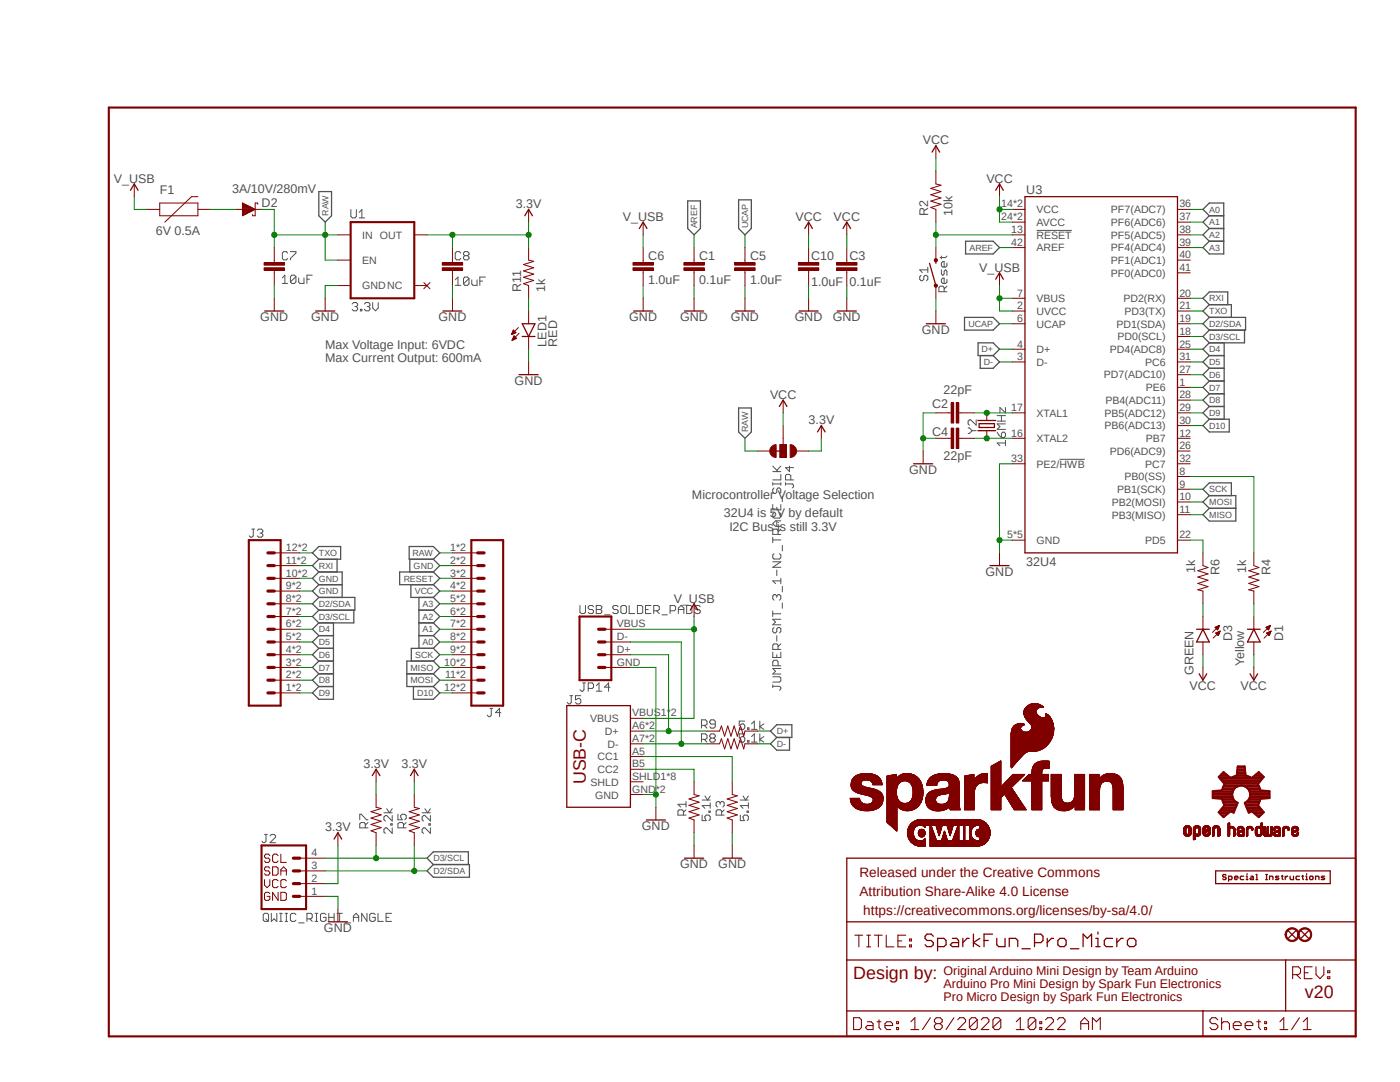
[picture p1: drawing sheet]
<svg xmlns="http://www.w3.org/2000/svg" width="279mm" height="216mm" viewBox="0 0 279 216" stroke-linecap="round" stroke-linejoin="round" font-family="sans-serif">
<defs><g id="words">
<g font-size="3.6" fill="#800000">
<text x="116.9" y="156.5" transform="rotate(-90 116.9 156.5)">USB-C</text>
<text x="170.3" y="195.4">Design by:</text>
<text x="260.4" y="199.2">v20</text>
</g>
<g font-size="2.7" fill="#800000">
<text x="171.5" y="175">Released under the Creative Commons</text>
<text x="171.5" y="178.9">Attribution Share-Alike 4.0 License</text>
<text x="172.3" y="182.7">https://creativecommons.org/licenses/by-sa/4.0/</text>
</g>
<g font-size="2.5" fill="#505050">
<text x="184.2" y="28.8">VCC</text>
<text x="22.7" y="36.4">V_USB</text>
<text x="31.9" y="38.7">F1</text>
<text x="46.4" y="38.5">3A/10V/280mV</text>
<text x="52.2" y="41.3">D2</text>
<text x="103" y="41.5">3.3V</text>
<text x="196.9" y="36.4">VCC</text>
<text x="204.8" y="38.7">U3</text>
<text x="31.1" y="46.9">6V 0.5A</text>
<text x="124.3" y="44.1">V_USB</text>
<text x="158.8" y="44.1">VCC</text>
<text x="166.4" y="44.1">VCC</text>
<text x="185.3" y="43.1" transform="rotate(-90 185.3 43.1)">R2</text>
<text x="190.1" y="43.1" transform="rotate(-90 190.1 43.1)">10k</text>
<text x="129.4" y="51.8">C6</text>
<text x="139.5" y="51.8">C1</text>
<text x="149.7" y="51.8">C5</text>
<text x="161.9" y="51.9">C10</text>
<text x="169.5" y="51.9">C3</text>
<text x="104" y="58.3" transform="rotate(-90 104 58.3)">R11</text>
<text x="108.8" y="58.3" transform="rotate(-90 108.8 58.3)">1k</text>
<text x="129.4" y="56.6">1.0uF</text>
<text x="139.5" y="56.6">0.1uF</text>
<text x="149.7" y="56.6">1.0uF</text>
<text x="161.9" y="57">1.0uF</text>
<text x="169.5" y="57">0.1uF</text>
<text x="195.4" y="54.2">V_USB</text>
<text x="51.9" y="64.1">GND</text>
<text x="62.1" y="64.1">GND</text>
<text x="87.5" y="64.1">GND</text>
<text x="125.6" y="64.1">GND</text>
<text x="135.7" y="64.1">GND</text>
<text x="145.9" y="64.1">GND</text>
<text x="158.6" y="64.1">GND</text>
<text x="166.2" y="64.1">GND</text>
<text x="64.9" y="69.7">Max Voltage Input: 6VDC</text>
<text x="109.1" y="69.2" transform="rotate(-90 109.1 69.2)">LED1</text>
<text x="111.2" y="69.2" transform="rotate(-90 111.2 69.2)">RED</text>
<text x="184" y="66.6">GND</text>
<text x="64.9" y="72.2">Max Current Output: 600mA</text>
<text x="102.7" y="76.8">GND</text>
<text x="153.7" y="79.6">VCC</text>
<text x="186" y="81.5">C2</text>
<text x="188.3" y="78.6">22pF</text>
<text x="161.4" y="84.7">3.3V</text>
<text x="186" y="87">C4</text>
<text x="181.4" y="94.6">GND</text>
<text x="188.3" y="91.8">22pF</text>
<text x="138.1" y="99.5">Microcontroller Voltage Selection</text>
<text x="144.4" y="103.3">32U4 is 5V by default</text>
<text x="145.6" y="105.9">I2C Bus is still 3.3V</text>
<text x="204.8" y="112.9">32U4</text>
<text x="196.7" y="114.9">GND</text>
<text x="238.6" y="114.3" transform="rotate(-90 238.6 114.3)">1k</text>
<text x="243.4" y="114.8" transform="rotate(-90 243.4 114.8)">R6</text>
<text x="248.7" y="114.3" transform="rotate(-90 248.7 114.3)">1k</text>
<text x="253.5" y="114.8" transform="rotate(-90 253.5 114.8)">R4</text>
<text x="134.5" y="120.2">V_USB</text>
<text x="245.9" y="127.8" transform="rotate(-90 245.9 127.8)">D3</text>
<text x="256.1" y="127.8" transform="rotate(-90 256.1 127.8)">D1</text>
<text x="237.4" y="137.8">VCC</text>
<text x="238.2" y="134.7" transform="rotate(-90 238.2 134.7)">GREEN</text>
<text x="247.6" y="137.8">VCC</text>
<text x="248.3" y="132.9" transform="rotate(-90 248.3 132.9)">Yellow</text>
<text x="72.5" y="153.2">3.3V</text>
<text x="80.1" y="153.2">3.3V</text>
<text x="64.9" y="165.9">3.3V</text>
<text x="128.1" y="165.7">GND</text>
<text x="135.7" y="173.3">GND</text>
<text x="143.3" y="173.3">GND</text>
<text x="64.6" y="186">GND</text>
</g>
<g font-size="2.5" fill="#800000">
<text x="188.3" y="194.6">Original Arduino Mini Design by Team Arduino</text>
<text x="188.3" y="197.1">Arduino Pro Mini Design by Spark Fun Electronics</text>
<text x="188.3" y="199.7">Pro Micro Design by Spark Fun Electronics</text>
</g>
<g font-size="2.1" fill="#505050">
<text x="199.8" y="41.4">14*2</text>
<text x="235.4" y="41.4">36</text>
<text x="72.3" y="47.6">IN OUT</text>
<text x="199.8" y="43.9">24*2</text>
<text x="201.8" y="46.5">13</text>
<text x="206.9" y="47.6">RESET</text>
<text x="206.9" y="45.1">AVCC</text>
<text x="206.9" y="42.5">VCC</text>
<text x="221.7" y="47.6">PF5(ADC5)</text>
<text x="221.7" y="45.1">PF6(ADC6)</text>
<text x="221.7" y="42.5">PF7(ADC7)</text>
<text x="235.4" y="46.5">38</text>
<text x="235.4" y="43.9">37</text>
<text x="72.3" y="52.7">EN</text>
<text x="201.8" y="49">42</text>
<text x="206.9" y="50.2">AREF</text>
<text x="221.7" y="52.7">PF1(ADC1)</text>
<text x="221.7" y="50.2">PF4(ADC4)</text>
<text x="235.4" y="51.6">40</text>
<text x="235.4" y="49">39</text>
<text x="72.3" y="57.7">GNDNC</text>
<text x="203" y="59.2">7</text>
<text x="221.7" y="55.2">PF0(ADC0)</text>
<text x="235.4" y="59.2">20</text>
<text x="235.4" y="54.1">41</text>
<text x="203" y="64.3">6</text>
<text x="203" y="61.7">2</text>
<text x="206.9" y="65.4">UCAP</text>
<text x="206.9" y="62.8">UVCC</text>
<text x="206.9" y="60.3">VBUS</text>
<text x="222.8" y="65.4">PD1(SDA)</text>
<text x="224.2" y="60.3">PD2(RX)</text>
<text x="224.4" y="62.8">PD3(TX)</text>
<text x="235.4" y="64.3">19</text>
<text x="235.4" y="61.7">21</text>
<text x="203" y="69.3">4</text>
<text x="203" y="71.9">3</text>
<text x="206.9" y="70.4">D+</text>
<text x="221.5" y="70.4">PD4(ADC8)</text>
<text x="223" y="67.9">PD0(SCL)</text>
<text x="235.4" y="71.9">31</text>
<text x="235.4" y="66.8">18</text>
<text x="235.4" y="69.3">25</text>
<text x="206.9" y="73">D-</text>
<text x="220.3" y="75.5">PD7(ADC10)</text>
<text x="228.6" y="73">PC6</text>
<text x="235.4" y="74.4">27</text>
<text x="235.4" y="77">1</text>
<text x="201.8" y="82">17</text>
<text x="206.9" y="83.1">XTAL1</text>
<text x="220.4" y="83.1">PB5(ADC12)</text>
<text x="220.6" y="80.6">PB4(ADC11)</text>
<text x="228.7" y="78.1">PE6</text>
<text x="235.4" y="79.5">28</text>
<text x="235.4" y="82">29</text>
<text x="201.8" y="87.1">16</text>
<text x="206.9" y="88.2">XTAL2</text>
<text x="220.4" y="85.7">PB6(ADC13)</text>
<text x="228.7" y="88.2">PB7</text>
<text x="235.4" y="84.6">30</text>
<text x="235.4" y="87.1">12</text>
<text x="235.4" y="89.7">26</text>
<text x="201.8" y="92.2">33</text>
<text x="206.9" y="93.3">PE2/HWB</text>
<text x="221.5" y="90.8">PD6(ADC9)</text>
<text x="224.5" y="95.8">PB0(SS)</text>
<text x="228.6" y="93.3">PC7</text>
<text x="235.4" y="94.7">8</text>
<text x="235.4" y="92.2">32</text>
<text x="221.9" y="100.9">PB2(MOSI)</text>
<text x="222.9" y="98.4">PB1(SCK)</text>
<text x="235.4" y="97.3">9</text>
<text x="235.4" y="99.8">10</text>
<text x="201" y="107.4">5*5</text>
<text x="221.9" y="103.5">PB3(MISO)</text>
<text x="235.4" y="102.4">11</text>
<text x="235.4" y="107.4">22</text>
<text x="57.1" y="112.5">11*2</text>
<text x="57.1" y="110">12*2</text>
<text x="89.8" y="110">1*2</text>
<text x="89.8" y="112.5">2*2</text>
<text x="206.9" y="108.5">GND</text>
<text x="228.6" y="108.5">PD5</text>
<text x="57.1" y="117.6">9*2</text>
<text x="57.1" y="115.1">10*2</text>
<text x="89.8" y="115.1">3*2</text>
<text x="89.8" y="117.6">4*2</text>
<text x="57.1" y="125.2">6*2</text>
<text x="57.1" y="122.6">7*2</text>
<text x="57.1" y="120.1">8*2</text>
<text x="89.8" y="120.1">5*2</text>
<text x="89.8" y="122.6">6*2</text>
<text x="89.8" y="125.2">7*2</text>
<text x="123.1" y="125.2">VBUS</text>
<text x="57.1" y="130.3">4*2</text>
<text x="57.1" y="127.7">5*2</text>
<text x="89.8" y="127.7">8*2</text>
<text x="89.8" y="130.3">9*2</text>
<text x="123.1" y="127.7">D-</text>
<text x="123.1" y="130.3">D+</text>
<text x="57.1" y="137.9">1*2</text>
<text x="57.1" y="135.3">2*2</text>
<text x="57.1" y="132.8">3*2</text>
<text x="88.6" y="132.8">10*2</text>
<text x="88.6" y="137.9">12*2</text>
<text x="88.8" y="135.3">11*2</text>
<text x="123.1" y="132.8">GND</text>
<text x="126.2" y="143">VBUS1*2</text>
<text x="117.8" y="144.1">VBUS</text>
<text x="120.7" y="146.6">D+</text>
<text x="121.2" y="149.2">D-</text>
<text x="126.2" y="145.5">A6*2</text>
<text x="126.2" y="148">A7*2</text>
<text x="119.3" y="151.7">CC1</text>
<text x="119.3" y="154.3">CC2</text>
<text x="126.2" y="150.6">A5</text>
<text x="126.2" y="153.1">B5</text>
<text x="126.2" y="155.7">SHLD1*8</text>
<text x="117.9" y="156.8">SHLD</text>
<text x="118.8" y="159.3">GND</text>
<text x="126.2" y="158.2">GND*2</text>
<text x="62.1" y="173.4">3</text>
<text x="62.1" y="170.9">4</text>
<text x="62.1" y="178.5">1</text>
<text x="62.1" y="176">2</text>
</g>
<g font-size="1.8" fill="#505050">
<text x="65.5" y="43.1" transform="rotate(-90 65.5 43.1)">RAW</text>
<text x="139.2" y="45.6" transform="rotate(-90 139.2 45.6)">AREF</text>
<text x="149.3" y="45.6" transform="rotate(-90 149.3 45.6)">UCAP</text>
<text x="241.3" y="47.5">A2</text>
<text x="241.3" y="45">A1</text>
<text x="241.3" y="42.4">A0</text>
<text x="193.5" y="50">AREF</text>
<text x="241.3" y="50">A3</text>
<text x="193.3" y="65.2">UCAP</text>
<text x="241.3" y="62.7">TXO</text>
<text x="241.3" y="65.2">D2/SDA</text>
<text x="241.3" y="60.2">RXI</text>
<text x="195.9" y="70.3">D+</text>
<text x="241.3" y="67.8">D3/SCL</text>
<text x="241.3" y="70.3">D4</text>
<text x="196.3" y="72.9">D-</text>
<text x="241.3" y="72.9">D5</text>
<text x="241.3" y="75.4">D6</text>
<text x="241.3" y="77.9">D7</text>
<text x="241.3" y="83">D9</text>
<text x="241.3" y="80.5">D8</text>
<text x="149.3" y="86.2" transform="rotate(-90 149.3 86.2)">RAW</text>
<text x="241.3" y="85.6">D10</text>
<text x="241.3" y="98.3">SCK</text>
<text x="241.3" y="100.8">MOSI</text>
<text x="241.3" y="103.3">MISO</text>
<text x="63.6" y="111">TXO</text>
<text x="63.6" y="113.5">RXI</text>
<text x="82.3" y="111">RAW</text>
<text x="82.6" y="113.5">GND</text>
<text x="63.6" y="118.6">GND</text>
<text x="63.6" y="116">GND</text>
<text x="80.6" y="116">RESET</text>
<text x="82.8" y="118.6">VCC</text>
<text x="63.6" y="121.1">D2/SDA</text>
<text x="63.6" y="123.7">D3/SCL</text>
<text x="84.3" y="121.1">A3</text>
<text x="84.3" y="123.7">A2</text>
<text x="63.6" y="126.2">D4</text>
<text x="63.6" y="128.7">D5</text>
<text x="63.6" y="131.3">D6</text>
<text x="82.8" y="131.3">SCK</text>
<text x="84.3" y="126.2">A1</text>
<text x="84.3" y="128.7">A0</text>
<text x="63.6" y="136.4">D8</text>
<text x="63.6" y="133.8">D7</text>
<text x="81.9" y="133.8">MISO</text>
<text x="81.9" y="136.4">MOSI</text>
<text x="63.6" y="138.9">D9</text>
<text x="83.3" y="138.9">D10</text>
<text x="155" y="149.1">D-</text>
<text x="155" y="146.5">D+</text>
<text x="86.5" y="171.9">D3/SCL</text>
<text x="86.5" y="174.4">D2/SDA</text>
</g>
</g></defs>
<path d="M21.2 21.2l249.6 186.1M270.8 21.2l-249.6 186.1" fill="none" stroke="#fff" stroke-width=".2"/>
<g fill="none" stroke="#505050" stroke-width=".2">
<path d="M56.3 55.5l.6-.6v1.7M56.3 56.6h1.1M57.4 50.5l-.3-.3h-.5l-.3 .3v1.1l.3 .3h.5l.3-.3M58 50.2h1.1v.3l-1.1 1.1v.3M59.1 55.2v1.1l-.3 .3h-.5l-.3-.3M59.1 55.2l-.3-.3h-.5l-.3 .3v1.1M59.1 55.2l-1.1 1.1M59.6 55.5v.8l.3 .3h.8v-1.1M61.3 55.7h.5M62.3 54.9h-1v1.7M70 41.8v1.4l.3 .3h.6l.2-.3v-1.4M71.7 42.4l.5-.6v1.7"/>
<path d="M71.7 43.5h1.1M90.8 55.8l.6-.5v1.6M90.8 56.9h1.1M91.9 50.5l-.2-.3h-.6l-.3 .3v1.1l.3 .3h.6l.2-.3M92.8 51l-.3-.2v-.3l.3-.3h.5l.3 .3v.3l-.3 .2M92.8 51l-.3 .3v.3l.3 .3h.5l.3-.3v-.3l-.3-.3M92.8 51h.5M93.6 55.6v1l-.3 .3h-.5l-.3-.3M93.6 55.6l-.3-.3h-.5l-.3 .3v1M93.6 55.6l-1.1 1M94.1 55.8v.8l.3 .3h.8v-1.1M95.8 56.1h.5"/>
<path d="M96.9 55.3h-1.1v1.6M183.8 54.9l-.2 .3v.6l.2 .2h.3l.3-.2v-.6l.2-.3h.3l.3 .3v.6l-.3 .2M185.2 53.3v1.1M185.2 53.8h-1.6l.5 .6M187.9 53.8v.9l.3 .2 .2-.2v-.6l.3-.3 .3 .3v.8M187.9 51.1v.5M188.4 58.2v-.8l-.2-.3h-.6l-.2 .3v.8h1.6M189 55.8v.5l-.3 .3h-.5l-.3-.3v-.5l.3-.3h.2v1.1M189 52.5v.5l-.3 .3h-.5l-.3-.3v-.5l.3-.3h.2v1.1M189 57.1l-.6 .6M189 51.1l-.3 .3h-1.1M206.9 46h7"/>
<path d="M70.3 60.7l.3-.3h.5l.3 .3v.2l-.3 .3M70.8 61.2h.3M71.1 61.2l.3 .3v.2l-.3 .3h-.5l-.3-.3M71.9 61.7h.3v.3h-.3zM72.7 60.7l.3-.3h.6l.2 .3v.2l-.2 .3M73.3 61.2h.3M73.6 61.2l.2 .3v.2l-.2 .3h-.6l-.3-.3M74.4 60.4v1.1l.5 .5 .6-.5v-1.1M154.2 96.3v.5M154.2 96.6h1.6M154.2 94.1h1.6M154.2 93l1.1 1.1"/>
<path d="M154.5 97.4l-.3 .3v.5l.3 .3h.3l.2-.3v-.5l.3-.3h.3l.2 .3v.5l-.2 .3M155.8 94.7v1.1h-1.6M155.8 96.3v.5M155.8 93l-.8 .9M156.1 99v1.1M156.8 96.6h1.3l.3 .2v.3l-.3 .3M156.8 96.3v.5M157.6 93v1.1l-.8-.8h1.6M157.8 95.8v-.9l-.2-.2h-.6l-.2 .2v.9h1.6M193.2 85.4h.3l.5 .5M194 85.9l-.5 .6h-.3M194 85.9h.8"/>
<path d="M194.8 83.8v1l-1.1-1h-.2l-.3 .2v.6l.3 .2M199 86.2l.3 .6 .6 .5M199 84h1.7M199 82.9h1.7M199.9 86.5l.2-.3h.3l.3 .3v.5l-.3 .3h-.5zM199.9 82.9v1.1M200.7 88.4h-1.7l.6 .5M200.7 81.3v1.1l-1.1-1.1v1.1M200.7 87.8v1.1M200.7 84.6h-1.7l.6 .5-.6 .6h1.7M211.5 91.7h5M50.2 105.6h.6"/>
<path d="M50.5 105.6v1.3l-.3 .3h-.2l-.3-.3M51.4 105.8l.2-.2h.6l.3 .2v.3l-.3 .3M51.9 106.4h.3M52.2 106.4l.3 .2v.3l-.3 .3h-.6l-.2-.3M154.2 100.7v1h1.6v-1M154.2 107.2v1.1M154.2 112.1h1.6l-1.6 1.1h1.6M154.2 107.7h1.6M154.5 102.3l-.3 .3v.5l.3 .3h1.1l.2-.3v-.5l-.2-.3M154.5 110.5l-.3 .2v.6l.3 .2h1.1l.2-.2v-.6l-.2-.2M155 118.9l.3-.2h.3l.2 .2v.6l-.2 .3M155 118.9l-.2-.2h-.3l-.3 .2v.6l.3 .3"/>
<path d="M155 101.2v.5M155 103.9v1.1M155 113.7v1.2M155 118.9v.3M155.3 106.6v-.8l-.3-.2h-.5l-.3 .2v.8h1.6M155.8 115.4v1.1M155.8 115.9h-1.6l.6 .6M155.8 105.6l-.5 .5M155.8 103.9h-1l-.6 .6 .6 .5h1M156.1 108.8v1.1M156.1 117v1.1M113.7 138.8h.6"/>
<path d="M114 138.8v1.4l-.3 .3h-.2l-.3-.3M115.7 120.8v1.4l.3 .2h.5l.3-.2v-1.4M115.9 138.8h-1v.9l.5-.3h.3l.2 .3v.5l-.2 .3h-.6l-.2-.3M116.3 136.3h.5M116.5 136.3v1.3l-.2 .3h-.3l-.3-.3M117.4 137.4h.8l.2-.3v-.5l-.2-.3h-.8v1.6M118.4 121.1l-.2-.3h-.6l-.2 .3v.2l.2 .3h.6l.2 .3v.3l-.2 .2h-.6l-.2-.2M119 120.8h.8l.3 .3v.2l-.3 .3 .3 .3v.3l-.3 .2h-.8zM119 121.6h.8M119 137.9h1.1M119 136.8l.5-.5v1.6M120.6 122.7h1.2"/>
<path d="M121.8 137.1h-1.2l.9-.8v1.6M123.4 121.1l-.3-.3h-.5l-.3 .3v.2l.3 .3h.5l.3 .3v.3l-.3 .2h-.5l-.3-.2M123.9 121.1l.3-.3h.6l.2 .3v1.1l-.2 .2h-.6l-.3-.2zM125.6 120.8v1.6h1.1M127.2 120.8h.8l.3 .3v1.1l-.3 .2h-.8zM128.8 121.6h.6M129.9 120.8h-1.1v1.6h1.1M130.5 121.9h.8l.3-.3v-.5l-.3-.3h-.8v1.6M131 121.9l.6 .5M132.1 122.7h1.1M133.7 121.9h.9l.2-.3v-.5l-.2-.3h-.9v1.6M135.4 121.6h1.1"/>
<path d="M135.4 122.4v-1.1l.5-.5 .6 .5v1.1M137 120.8h.8l.3 .3v1.1l-.3 .2h-.8zM139.7 121.1l-.2-.3h-.6l-.3 .3v.2l.3 .3h.6l.2 .3v.3l-.2 .2h-.6l-.3-.2M154.2 136.9h1.4l.2 .3v.3l-.2 .3M154.2 130.1v1.1h1.6v-1.1M154.2 135h1.4l.2 .3v.5l-.2 .3h-1.4M154.2 121.9v1.1M154.2 136.7v.5M154.2 122.5h1.6M154.5 125.2l-.3 .3v.5l.3 .3h.3l.2-.3v-.5l.3-.3h.3l.2 .3v.5l-.2 .3M155 126.8v1.1M155 130.6v.6"/>
<path d="M155.3 129.6v-.9l-.3-.2h-.5l-.3 .2v.9h1.6M155.3 132.8v-.8l-.3-.3h-.5l-.3 .3v.8h1.6M155.8 133.4h-1.6l.6 .5-.6 .6h1.6M155.8 128.5l-.5 .5M155.8 123.6h-1.6l.6 .5-.6 .6h1.6M156.1 120.3v1.1M97.8 141.4h.5M98 141.4v1.3l-.2 .3h-.3l-.3-.3M99.9 142.2h-1l.8-.8v1.6M136.9 159.9v1.1M140 147.5h.8l.3-.2v-.6l-.3-.3h-.8v1.7M140 144.7h.8l.3-.2v-.6l-.3-.3h-.8v1.7"/>
<path d="M140.1 159.6h1.6M140.5 147.5l.6 .6M140.5 144.7l.6 .6M140.7 158.8l.5 .8 .5-.8M141.9 147.3l-.3-.3v-.3l.3-.3h.6l.2 .3v.3l-.2 .3M141.9 147.3l-.3 .2v.3l.3 .3h.6l.2-.3v-.3l-.2-.2M141.9 147.3h.6M142.7 144.5h-.8l-.3-.3v-.3l.3-.3h.6l.2 .3v1.1l-.2 .3h-.6l-.3-.3M147.7 159.6h1.7M148.3 158.8l.5 .8 .6-.8M148.6 146.4h-1.1v.9l.9-.3 .2 .3v.5l-.2 .3h-.6l-.3-.3M148.6 143.9h-1.1v.8l.6-.3h.3l.2 .3v.5l-.2 .3h-.6l-.3-.3"/>
<path d="M149.2 147.8h.3v.3h-.3zM149.2 145.2h.3v.3h-.3zM150 148.1h1.1M150 147l.5-.6v1.7M150 144.4l.5-.5v1.6M150 145.5h1.1M151.6 143.9v1.6M151.6 146.4v1.7M152.4 147l-.8 .5 .8 .6M152.4 144.4l-.8 .6 .8 .5M52.8 166.5h.5M53.1 166.5v1.4l-.3 .2h-.3l-.2-.2"/>
<path d="M53.9 166.8l.3-.3h.5l.3 .3v.2l-1.1 1.1h1.1M71.8 163.6v-1.1h.3l1.1 1.1h.2M72.9 165.2v-.8l-.3-.3h-.5l-.3 .3v.8h1.6M73.4 164.1l-.5 .5M76.6 162.2h1.7M77.2 161.4l.5 .8 .6-.8M78 164.4h.3v.2h-.3zM78.3 165.2v1.1l-1.1-1.1h-.3l-.3 .3v.5l.3 .3M78.3 162.7v1.1l-1.1-1.1h-.3l-.3 .3v.6l.3 .2M79.4 162.5v1.1h.9l-.3-.6v-.3l.3-.2h.5l.3 .2v.6l-.3 .3M80.5 165.2v-.8l-.2-.3h-.6l-.3 .3v.8h1.7M81.1 164.1l-.6 .5"/>
<path d="M84.2 162.2h1.7M84.8 161.4l.5 .8 .6-.8M85.6 164.4h.3v.2h-.3zM85.9 162.7v1.1l-1.1-1.1h-.3l-.3 .3v.6l.3 .2M85.9 165.2v1.1l-1.1-1.1h-.3l-.3 .3v.5l.3 .3M136.4 162.6v-.8l-.3-.2h-.5l-.3 .2v.8h1.6M136.9 161.6l-.5 .5M136.9 160.5h-1.6l.5 .5M140.1 162.6v1.1h.8l-.2-.5v-.3l.2-.3h.6l.2 .3v.6l-.2 .2M141.5 161.8h.2v.3h-.2zM141.7 160.2v1.1M141.7 160.7h-1.6l.6 .6"/>
<path d="M143.7 160.2l-.2-.3h-.3l-.3 .3v.5l.3 .3M143.7 160.2l.3-.3h.3l.2 .3v.5l-.2 .3M143.7 160.2v.3M144 162.6v-.8l-.3-.2h-.5l-.3 .2v.8h1.6M144.5 161.6l-.5 .5M147.7 162.6v1.1h.8l-.2-.5v-.3l.2-.3h.6l.3 .3v.6l-.3 .2M149.1 161.8h.3v.3h-.3zM149.4 160.7h-1.7l.6 .6M149.4 160.2v1.1M52.8 182.2h.5l.3 .3v1.1l-.3 .3h-.5l-.3-.3v-1.1zM53 183.3l.6 .6M54.1 182.2v1.7l.6-.6 .5 .6v-1.7"/>
<path d="M55.8 182.2h.5M55.8 183.9h.5M56 182.2v1.7M56.9 182.2h.5M56.9 183.9h.5M57.1 182.2v1.7M59.1 182.5l-.3-.3h-.5l-.3 .3v1.1l.3 .3h.5l.3-.3M59.6 184.1h1.1M61.3 183.3h.8l.2-.3v-.5l-.2-.3h-.8v1.7M61.8 183.3l.5 .6M62.9 182.2h.5M62.9 183.9h.5"/>
<path d="M63.2 182.2v1.7M65.1 182.5l-.3-.3h-.5l-.3 .3v1.1l.3 .3h.5l.3-.3v-.6h-.6M65.6 183h1.1M65.6 182.2v1.7M66.7 182.2v1.7M67.3 182.2h1M67.8 182.2v1.7M68.9 184.1h1.1M70.5 183h1.1M70.5 183.9v-1.1l.6-.6 .5 .6v1.1M73.2 182.2v1.7l-1-1.7v1.7M74.9 182.5l-.3-.3h-.5l-.3 .3v1.1l.3 .3h.5l.3-.3v-.6h-.6"/>
<path d="M75.4 182.2v1.7h1.1M77 183h.6M78.1 182.2h-1.1v1.7h1.1"/>
</g>
<g fill="none" stroke="#505050" stroke-width=".25">
<path d="M63.6 38.2h2.6v4.9l-1.3 1.2-1.3-1.2zM147.4 39.9h2.5v5.7l-1.2 1.3-1.3-1.3zM137.2 40.1h2.6v5.5l-1.3 1.3-1.3-1.3zM192.7 48.1h5.5l1.3 1.3-1.3 1.3h-5.5zM241.3 43.1l-1.2-1.3 1.2-1.3h2.9v10.2h-2.9l-1.2-1.3 1.2-1.3M241.3 48.1h2.9M241.3 45.6l-1.2 1.3 1.2 1.2M241.3 45.6h2.9M241.3 43.1l-1.2 1.2 1.2 1.3M241.3 43.1h2.9M192.5 63.3h5.7l1.3 1.3-1.3 1.3h-5.7zM195.2 68.4h3l1.3 1.3-1.3 1.3h-3z"/>
<path d="M195.6 71v2.5h2.6l1.3-1.3-1.3-1.2M241.3 60.8h4.4v2.5M241.3 60.8l-1.2 1.3 1.2 1.2M241.3 63.3h7.3v2.6h-7.3M241.3 78.6l-1.2 1.2 1.2 1.3M241.3 78.6h3M241.3 63.3l-1.2 1.3 1.2 1.3M241.3 65.9l-1.2 1.2 1.2 1.3M241.3 68.4l-1.2 1.3 1.2 1.3M241.3 71h3M241.3 71l-1.2 1.2 1.2 1.3M241.3 73.5h3"/>
<path d="M241.3 73.5l-1.2 1.3 1.2 1.2M241.3 76h3M241.3 76l-1.2 1.3 1.2 1.3M241.3 60.8l-1.2-1.3 1.2-1.2h3.7v2.5M244.3 68.4v15.3M248.4 65.9v2.5h-7.1M147.4 81.4h2.5v4.8l-1.2 1.3-1.3-1.3zM241.3 98.9l-1.2-1.3 1.2-1.2h4.4v2.5M241.3 98.9h5.3v5.1h-5.3l-1.2-1.3 1.2-1.3M241.3 98.9l-1.2 1.3 1.2 1.2M241.3 81.1l-1.2 1.3 1.2 1.3M241.3 81.1h3"/>
<path d="M241.3 83.7h4v2.5h-4l-1.2-1.3zM62.4 110.3l1.2-1.2h4.4v2.5h-4.4zM63.6 116.7l-1.2 1.2 1.2 1.3M63.6 116.7h4.7M63.6 119.2h7.2v2.6h-7.2M63.6 114.1h4.7v5.1M63.6 114.1l-1.2 1.3 1.2 1.3M63.6 119.2l-1.2 1.3 1.2 1.3M63.6 111.6l-1.2 1.3 1.2 1.2M67.3 111.6v2.5M81.7 109.1h4.8l1.3 1.2-1.3 1.3h-4.8zM81.8 111.6v2.5"/>
<path d="M82 116.7v2.5h4.5M83.6 119.2v10.2M86.5 114.1h-6.7v2.6h6.7M86.5 111.6l1.3 1.3-1.3 1.2M86.5 114.1l1.3 1.3-1.3 1.3M86.5 116.7l1.3 1.2-1.3 1.3M86.5 119.2l1.3 1.3-1.3 1.3M241.3 101.4h5.3M63.6 131.9h2.9M63.6 129.4h2.9M63.6 134.5h2.9M63.6 137h2.9"/>
<path d="M63.6 134.5l-1.2 1.2 1.2 1.3M63.6 126.8h2.9M63.6 121.8l-1.2 1.2 1.2 1.3M63.6 124.3l-1.2 1.3 1.2 1.2M63.6 126.8l-1.2 1.3 1.2 1.3M63.6 129.4l-1.2 1.2 1.2 1.3M63.6 131.9l-1.2 1.3 1.2 1.3M66.5 124.3v15.2h-2.9l-1.2-1.2 1.2-1.3M70.6 121.8v2.5h-7M81.2 134.5h5.3M82.5 137v2.5h4l1.3-1.2-1.3-1.3M83.6 121.8h2.9"/>
<path d="M83.6 124.3h2.9M83.6 126.8h2.9M86.5 129.4l1.3 1.2-1.3 1.3M86.5 131.9h-5.3v5.1h5.3M86.5 129.4h-4.4v2.5M86.5 131.9l1.3 1.3-1.3 1.3M86.5 134.5l1.3 1.2-1.3 1.3M86.5 121.8l1.3 1.2-1.3 1.3M86.5 124.3l1.3 1.3-1.3 1.2M86.5 126.8l1.3 1.3-1.3 1.3M155 147.2l-1.2 1.2 1.2 1.3h2.6v-2.5M155 144.6h3v2.6h-3l-1.2-1.3z"/>
<path d="M85.2 173.8l1.3-1.3h7.2v2.5h-7.2zM86.5 172.5l-1.3-1.3 1.3-1.2h7v2.5"/>
</g>
<path d="M161.4 51.9v.5M161.4 53.9v.5" fill="none" stroke="#800000" stroke-width=".2"/>
<path d="M159.3 52.4h4.1v.5h-4.1z" fill-rule="evenodd" fill="#800000"/>
<path d="M159.3 52.4h4.1v.5h-4.1z" fill="none" stroke="#800000" stroke-width=".2"/>
<path d="M159.3 53.4h4.1v.5h-4.1z" fill-rule="evenodd" fill="#800000"/>
<g fill="none" stroke="#800000" stroke-width=".2">
<path d="M186.8 34.2v2.5l1 .3-2 .6 2 .6-2 .7 2 .6-2 .6 2 .7-2 .6 1 .4v2.5M105.5 49.4v2.5l1 .3-2 .6 2 .6-2 .7 2 .6-2 .6 2 .7-2 .6 1 .4v2.5M159.3 53.4h4.1v.5h-4.1zM161.4 49.4v2.5M161.4 54.4v2.6M169 51.9v.5M169 53.9v.5M102.1 66.7h.2M102.2 66.6h.3M102.2 66.5h.5M102.2 66.4h.7M102.2 67.9h.2"/>
<path d="M102.3 66.3h.6M102.3 67.8h.3M102.3 66.3h.5M102.3 67.6h.5M102.4 66.2h.3M102.4 67.6h.6M102.4 66.1h.3M102.4 66h.2M102.4 67.5h.6M102.4 65.9l-.3 .9M102.4 65.9l.6 .5-.9 .4M102.4 65.9h.1"/>
<path d="M102.4 67.4h.6M102.5 67.3h.4M102.5 67.2h.3M102.5 67.1h.2M102.6 67l.5 .5-.9 .4zM102.6 67.1h.1M103.5 65.4l-1.4 1.4M103.6 66.5l-1.4 1.4M105.5 62.1v2.5M105.5 67.1v2.6"/>
</g>
<path d="M104.2 64.6h2.6l-1.3 2.5zM104.2 67.1h2.6" fill="none" stroke="#800000" stroke-width=".25"/>
<path d="M167 52.4h4v.5h-4z" fill-rule="evenodd" fill="#800000"/>
<path d="M167 52.4h4v.5h-4z" fill="none" stroke="#800000" stroke-width=".2"/>
<path d="M167 53.4h4v.5h-4z" fill-rule="evenodd" fill="#800000"/>
<path d="M138.5 51.9v.5M138.5 53.9v.5M167 53.4h4v.5h-4zM169 49.4v2.5M169 54.4v2.6" fill="none" stroke="#800000" stroke-width=".2"/>
<path d="M136.5 52.4h4v.5h-4z" fill-rule="evenodd" fill="#800000"/>
<path d="M136.5 52.4h4v.5h-4z" fill="none" stroke="#800000" stroke-width=".2"/>
<path d="M136.5 53.4h4v.5h-4z" fill-rule="evenodd" fill="#800000"/>
<g fill="none" stroke="#800000" stroke-width=".2">
<path d="M136.5 53.4h4v.5h-4zM138.5 49.4v2.5M138.5 54.4v2.6M202 46.9h2.6M202 49.4h2.6M202 44.3h2.6M202 59.5h2.6M202 41.8h2.6M235 46.9h2.5M235 49.4h2.5M235 44.3h2.5M235 59.5h2.5"/>
<path d="M235 54.4h2.5M235 51.9h2.5M235 41.8h2.5M202 69.7h2.6M202 72.2h2.6M202 64.6h2.6M202 62.1h2.6M235 69.7h2.5M235 72.2h2.5M235 79.8h2.5M235 67.1h2.5M235 64.6h2.5"/>
<path d="M235 62.1h2.5M235 74.8h2.5M235 77.3h2.5M189.3 82.4h.5M191.3 82.4h.6M202 82.4h2.6M202 87.5h2.6M202 92.5h2.6M235 95.1h2.5M235 97.6h2.5M235 82.4h2.5M235 84.9h2.5"/>
<path d="M235 87.5h2.5M235 92.5h2.5M235 90h2.5M202 107.8h2.6M235 107.8h2.5M235 100.2h2.5M235 102.7h2.5M240.1 110.3v2.6l1 .3-2 .7 2 .6-2 .6 2 .7-2 .6 2 .7-2 .6 1 .2v2.6M240.1 123v2.6M240.1 128.1v2.5M242.5 125.2l.9-.4-.4 .9zM242.6 125.2h.6"/>
<path d="M242.6 125.1h.6M242.6 126.3l.9-.4-.4 .9zM242.7 126.3h.7M242.7 125.3h.5M242.7 126.4h.6M242.7 125.4h.4M242.7 125.1h.6M242.8 126.5h.5M242.8 125.5h.3M242.9 126.2h.5M242.9 126.6h.3M242.9 125.6h.1"/>
<path d="M243 125h.3M243 126.7h.2M243.1 126.7h.1M243.1 126.1h.3M243.2 124.9h.1M243.3 126h.2M243.4 124.8l-1.4 1.4M243.4 124.8h.1M243.5 125.9h.1M243.5 125.9l-1.4 1.4M236.3 166.4h.5M236.3 166.3h.4"/>
<path d="M236.3 166.2h.4M236.3 166.2h.3M236.3 166.1h.3M236.3 166h.3M236.3 165.9h.3M236.3 165.8h.3M236.3 165.7h.3M236.3 165.6h.3M236.3 165.5h.3M236.3 165.4h.3M236.3 165.4h.4M236.3 165.3h.4"/>
<path d="M236.3 166.5h.6M236.3 165.2h.6M236.3 166.5h1.3M236.3 165.1h1.3M236.4 166.6h1.2M236.4 165h1.2M236.4 166.6h1.1M236.5 166.7h1M236.5 164.9h1M236.5 164.9h.9M236.6 166.8h.8M236.6 164.8h.8"/>
<path d="M236.6 164.8h.7M236.7 166.8h.6M236.8 165.2l-.5 .1M236.8 164.8h.4M236.9 166.9h.2M237.1 166.5h.6M237.1 165.2h.6M237.2 165.2h.5M237.2 166.3h.5M237.3 166.3h.4M237.3 165.4h.4M237.3 165.3h.4"/>
<path d="M237.3 166.2h.4M237.3 166.1h.4M237.3 166h.4M237.3 165.9h.4M237.3 165.8h.4M237.3 165.7h.4M237.3 165.6h.4M237.3 165.5h.4M237.7 166.4h-.5M238.2 167.6h.1M238.2 167.4h.3M238.2 167.3h.3"/>
<path d="M238.2 167.2h.3M238.2 167.1h.3M238.2 167h.3M238.2 166.9h.3M238.2 166.8h1M238.2 166.8h1.1M238.2 166.7h1.2M238.2 166.6h1.3M238.2 166.5h1.3M238.2 166.5h1.4M238.2 166.5h.6M238.2 166.4h.5"/>
<path d="M238.2 166.3h.4M238.2 166.2h.3M238.2 166.1h.3M238.2 166h.3M238.2 165.9h.3M238.2 165.8h.3M238.2 165.7h.3M238.2 165.6h.3M238.2 165.5h.3M238.2 165.4h.3M238.2 165.4h.4M238.2 165.3h.4"/>
<path d="M238.2 165.2h.5M238.2 165.2h.6M238.2 165.1h1.4M238.3 165.1h1.2M238.3 165h1.2M238.4 164.9h1M238.5 164.9h.9M238.5 167.5h-.3M238.5 164.8h.8M238.5 164.8h.7M238.7 164.8h.4M238.8 166.9h.2"/>
<path d="M239 166.5h.6M239 165.2h.6M239.1 165.2h.5M239.2 166.3h.4M239.2 165.3h.4M239.2 166.2h.4M239.2 166.1h.4M239.2 166h.4M239.2 165.9h.4M239.2 165.8h.4M239.2 165.7h.4M239.2 165.6h.4"/>
<path d="M239.2 165.5h.4M239.2 165.4h.4M239.5 166.6l-1.3 .1M239.6 166.4h-.5M240.1 166.3h.4M240.1 166.2h.4M240.1 166h.7M240.1 166h.8M240.1 165.9h.9M240.1 165.9h1M240.1 165.8h1.2M240.1 165.7h1.3"/>
<path d="M240.1 165.7h1.4M240.1 165.7h.4M240.1 165.6h.4M240.1 165.5h.4M240.1 165.4h.4M240.1 165.3h.4M240.1 166.5h.6M240.1 166.4h.5M240.1 165.2h.6M240.2 166.5h1.2M240.2 165.1h1.3M240.2 165.1h1.2"/>
<path d="M240.2 166.6h1.2M240.2 166.6h1.1M240.2 165h1.2M240.3 166.7h1M240.3 164.9h1M240.4 166.8h.8M240.4 164.9h.9M240.4 164.8h.8M240.5 164.8h.6M240.5 166.8h.6M240.6 165.2l-.5 .1M240.6 165.7h.9"/>
<path d="M240.6 164.8h.4M240.7 166.9h.2M240.7 166.1h-.6M240.7 165.6h.8M240.8 165.6h.7M240.9 166.5h.6M240.9 165.2h.6M241 165.5h.5M241 166.4h.5M241 165.2h.5M241.1 166.3h.4M241.1 165.4h.4"/>
<path d="M241.1 165.3h.4M241.1 166.2h.4M241.2 166.2h.3M241.2 166.1h.3M241.3 166h.2M241.3 165.8l-1.2 .1M241.4 165.9l.1 .1M242 166.8h.3M242 166.8h.4M242 166.7h.4M242 166.6h.4M242 166.5h.4"/>
<path d="M242 166.4h.4M242 166.3h.4M242 166.2h.4M242 166.1h.4M242 166h.4M242 165.9h.4M242 165.8h.4M242 165.7h.4M242 165.6h.4M242 165.5h.4M242 165.4h.4M242 166.8h.2"/>
<path d="M242 165.3h.4M242 165.2h.6M242.1 165.1h1.3M242.1 165.1h1.2M242.1 165h1.2M242.2 164.9h1M242.3 164.9h.9M242.3 164.8h.8M242.4 164.8h.6M242.5 165.2l-.5 .1M242.5 164.8h.4M242.9 165.2h.5"/>
<path d="M243 165.3h.5M243 166.8h.3M243 166.8h.4M243 166.7h.5M243 166.6h.5M243 166.5h.5M243 166.4h.5M243 166.3h.5M243 166.2h.5M243 166.1h.5M243 166h.5M243 165.9h.5"/>
<path d="M243 165.8h.5M243 165.7h.5M243 165.6h.5M243 165.5h.5M243 165.4h.5M243.1 166.8h.2M245.1 166.9h.1M245.1 166.8h.2M245.1 166.8h.3M245.1 166.7h.3M245.1 166.6h.3M245.1 166.5h.3"/>
<path d="M245.1 166.4h.3M245.1 166.3h.3M245.1 166.2h.3M245.1 166.1h.3M245.1 166h.3M245.1 165.9h.3M245.1 165.8h.3M245.1 165.7h.3M245.1 165.6h.3M245.1 165.5h.3M245.1 165.4h.3M245.1 165.3h.4"/>
<path d="M245.1 165.2h.6M245.1 165.1h1.2M245.1 165h1.1M245.1 164.9h.3M245.1 164.8h.3M245.1 164.7h.3M245.1 164.6h.3M245.1 164.5h.3M245.1 164.4h.3M245.1 164.3h.3M245.2 164.3h.2M245.2 164.2h.2"/>
<path d="M245.5 164.9h.6M245.6 165.2l-.5 .1M245.6 164.9h.4M245.8 165.2h.5M246 165.2l.4 .1M246.1 165.4h.3M246.1 165.3h.3M246.1 165.4h.4M246.2 165.5h.3M246.2 165.4h.3M246.2 166.8h.2M246.2 166.8h.3"/>
<path d="M246.2 166.7h.3M246.2 166.6h.3M246.2 166.5h.3M246.2 166.4h.3M246.2 166.3h.3M246.2 166.2h.3M246.2 166.1h.3M246.2 166h.3M246.2 165.9h.3M246.2 165.8h.3M246.2 165.7h.3M246.2 165.6h.3"/>
<path d="M246.3 166.9h.1M246.9 166.6h.5M246.9 166.5h.4M246.9 166.5h.3M246.9 166.4h.3M246.9 166.3h.3M246.9 166.2h.4M246.9 166.2h.5M246.9 165.7h.1M246.9 165.7h.2M246.9 165.6h.3M246.9 165.5h.3"/>
<path d="M246.9 165.4h.3M246.9 165.4h.4M247 166.6h.8M247 165.3h.3M247 166.7h.8M247 166h.7M247 165.2h1.2M247.1 166.8h.7M247.1 166h.7M247.1 165.1h1.1M247.1 165.9h1.2M247.1 165.1h1"/>
<path d="M247.2 166.8h.6M247.2 165.9h1.1M247.2 165h.8M247.3 166.9h.5M247.3 165.9h1M247.3 164.9h.6M247.4 165.2l-.4 .1M247.4 164.9h.4M247.5 166.9h.1M247.5 165.8h.8M247.6 166.6h.1M247.6 165.7h.7"/>
<path d="M247.6 166.9h-.2M247.6 166.1h-.6M247.7 165.7h.6M247.8 165.7h.5M247.8 165.2h.4M247.9 165.3h.3M247.9 165.6h.4M247.9 165.4h.3M247.9 165.4h.4M248 166.9h.1M248 166.8h.2M248 166.8h.3"/>
<path d="M248 166.7h.3M248 166.6h.3M248 166.5h.3M248 166.4h.3M248 166.3h.3M248 166.2h.3M248 166.1h.3M248 166h.3M248 165.5h.3M248.8 166.8h.2M248.8 166.7h.2M248.8 166.6h.2"/>
<path d="M248.8 166.5h.2M248.8 166.4h.2M248.8 166.3h.2M248.8 166.2h.2M248.8 166.1h.2M248.8 166h.2M248.8 165.9h.2M248.8 165.8h.2M248.8 165.7h.2M248.8 165.6h.2M248.8 165.5h.2M248.8 165.4h.2"/>
<path d="M248.8 165.4h.3M248.8 165.3h.3M248.8 166.9h.1M248.8 165.2h.6M248.9 165.1h1.1M248.9 165.1h1M249 165h.9M249.1 164.9h.6M249.2 165.2l-.4 .1M249.2 164.9h.4M249.5 165.2h.5M249.6 165.2h.4"/>
<path d="M249.7 165.3h.4M249.7 165.4h.4M249.8 165.4h.3M249.8 165.6h.2M249.8 165.5h.3M249.9 165.7h.1M250.1 165.5l-.3 .1M250.5 166.3h.3M250.5 166.2h.3M250.5 166.1h.3M250.5 166h.3M250.5 165.9h.3"/>
<path d="M250.5 165.8h.3M250.5 165.7h.3M250.5 165.6h.3M250.5 165.5h.3M250.5 165.4h.4M250.6 166.5h.4M250.6 166.5h.3M250.6 166.4h.3M250.6 165.4h.3M250.6 165.3h.4M250.6 166.6h.5M250.7 166.6h1.1"/>
<path d="M250.7 165.2h.5M250.7 165.1h1.2M250.7 166.7h1M250.7 166.8h1M250.8 165h1.1M250.8 166.8h.8M250.9 166.8h.7M251 166.9h.5M251 164.9h.5M251 165.2l-.4 .1M251 164.9h.4M251.2 166.9h.1"/>
<path d="M251.2 165.2h.7M251.3 166.6h.5M251.4 165.2h.5M251.5 166.5h.3M251.5 166.5h.4M251.5 165.3h.4M251.5 166.4h.4M251.5 165.4h.4M251.6 166.3h.3M251.6 166.2h.3M251.6 166.1h.3M251.6 166h.3"/>
<path d="M251.6 165.9h.3M251.6 165.8h.3M251.6 165.7h.3M251.6 165.6h.3M251.6 165.5h.3M251.6 165.4h.3M251.6 164.9h.3M251.6 164.8h.3M251.6 164.7h.3M251.6 164.6h.3M251.6 164.5h.3M251.6 164.4h.3"/>
<path d="M251.6 164.3h.3M251.7 164.3h.2M251.8 164.2h.1M252.2 166.5h.3M252.2 166.4h.3M252.2 166.3h.3M252.2 166.2h.3M252.2 166.1h.3M252.2 166h.3M252.2 165.9h.3M252.2 165.8h.3M252.2 165.7h.3"/>
<path d="M252.2 165.6h.3M252.2 165.5h.3M252.2 165.4h.3M252.2 165.3h.3M252.2 165.2h.3M252.2 165.1h.3M252.2 165h.3M252.2 166.6h1.6M252.2 166.6h.4M252.3 166.7h1.5M252.3 166.8h1.4M252.3 164.9h.2"/>
<path d="M252.4 166.8h1.3M252.5 166.9h.4M252.6 166.9h.1M252.7 166.9h.1M252.7 166.6h.6M252.8 166.5h.4M252.9 166.5h.3M252.9 166.4h.3M252.9 166.3h.3M252.9 166.2h.3M252.9 166.1h.3M252.9 166h.3"/>
<path d="M252.9 165.9h.3M252.9 165.8h.3M252.9 165.7h.3M252.9 165.6h.3M252.9 165.5h.3M252.9 165.4h.3M252.9 165.3h.3M252.9 165.2h.3M252.9 165.1h.3M252.9 165h.3M253 164.9h.2M253.2 166.9h.4"/>
<path d="M253.4 166.9h.1M253.4 166.6h.5M253.5 166.5h.4M253.6 166.4h.3M253.6 166.3h.3M253.6 166.2h.3M253.6 166.1h.3M253.6 166h.3M253.6 165.9h.3M253.6 165.8h.3M253.6 165.7h.3M253.6 165.6h.3"/>
<path d="M253.6 165.5h.3M253.6 165.4h.3M253.6 165.3h.3M253.6 165.2h.3M253.6 165.1h.3M253.6 165h.3M253.7 164.9h.2M254.2 166.5h.4M254.2 166.5h.3M254.2 166.4h.3M254.2 166.3h.3M254.2 166.2h.3"/>
<path d="M254.2 166.2h.4M254.2 165.7h.1M254.2 165.6h.2M254.2 165.5h.3M254.2 165.4h.3M254.2 166.6l.9 .1M254.2 166.6h.5M254.2 165.3h.4M254.3 166h.6M254.3 166.7h.8M254.3 166h.7M254.3 165.2h.5"/>
<path d="M254.3 165.1h1.1M254.3 166.8h.8M254.4 166.8h.7M254.4 165.9h.7M254.4 165.1h.9M254.4 165.9h1.1M254.4 165h.9M254.5 165.5l-.3 .1M254.6 166.9h.4M254.6 165.9h.9M254.6 164.9h.5M254.7 165.2l-.5 .1"/>
<path d="M254.7 164.9h.3M254.7 166.9h.1M254.8 166.9h.1M254.8 165.8h.7M254.8 166.6h.2M254.8 165.7h.7M254.8 166.1h-.6M254.9 165.2h.5M254.9 165.7h.6M255 165.2l.5 .1M255.1 165.7h.4M255.1 165.3h.4"/>
<path d="M255.1 165.6h.4M255.2 165.6h.3M255.2 165.4h.3M255.2 166.9h.2M255.2 166.8h.2M255.2 166.8h.3M255.2 166.7h.3M255.2 166.6h.3M255.2 166.5h.3M255.2 166.4h.3M255.2 166.3h.3M255.2 166.2h.3"/>
<path d="M255.2 166.1h.3M255.2 166h.3M255.2 165.9h.3M255.2 165.5h.3M256 166.9h.1M256 166.8h.2M256 166.7h.2M256 166.6h.2M256 166.5h.2M256 166.4h.2M256 166.3h.2M256 166.2h.2"/>
<path d="M256 166.1h.2M256 166h.2M256 165.9h.2M256 165.8h.2M256 165.7h.2M256 165.6h.2M256 165.5h.2M256 165.4h.3M256 165.3h.4M256.1 165.2h1.2M256.1 165.1h1.1M256.2 165.1h1"/>
<path d="M256.2 165.1h.9M256.2 165h.9M256.3 164.9h.7M256.5 164.9h.3M256.5 165.2l-.5 .1M256.8 165.2h.5M256.9 165.3h.4M257 165.4h.3M257 165.7h.2M257 165.6h.3M257 165.5h.3M257.3 165.5l-.3 .1"/>
<path d="M257.8 166.4h.3M257.8 166.3h.3M257.8 166.2h.3M257.8 166.2h.4M257.8 166h.7M257.8 166h.8M257.8 165.9h.9M257.8 165.9h1M257.8 165.8h1.2M257.8 165.8h.3M257.8 165.7h.3M257.8 165.6h.3"/>
<path d="M257.8 165.5h.3M257.8 165.4h.3M257.8 166.5h.4M257.8 165.3h.4M257.9 166.6h.5M257.9 166.5h.3M257.9 166.6h1.1M257.9 165.2h.5M257.9 165.1h1.1M258 166.7h1M258 165.1h1M258 166.8h.9"/>
<path d="M258 165h.9M258.1 166.8h.8M258.1 166.8h.7M258.2 164.9h.5M258.2 166.9h.5M258.3 165.2l-.4 .1M258.3 164.9h.3M258.3 165.8h.8M258.4 166.9h.1M258.4 165.7h.7M258.4 166.1h-.6M258.5 165.7h.7"/>
<path d="M258.5 165.2h.5M258.5 166.9h.1M258.6 166.6h.4M258.6 165.7h.6M258.7 165.2l.4 .1M258.7 166.5h.4M258.7 165.6h.5M258.7 165.3h.4M258.8 166.5h.3M258.8 166.4h.3M258.8 165.4h.3M258.9 166.3h.2"/>
<path d="M258.9 166.3h.3M258.9 166.2h.3M258.9 165.5h.2M259 166.1h.1"/>
</g>
<path d="M204.6 39.2h30.4v71.1h-30.4zM238.8 125.6h2.5M240.1 125.6l1.2 2.5h-2.5z" fill="none" stroke="#800000" stroke-width=".25"/>
<g fill="none" stroke="#800000" stroke-width=".38">
<path d="M242 159.2h4M242 158.9h4M242 158.6h3.9M242 158.2h4M242 157.9h4M243.2 155.1h2.2M243.5 155.4h8.4M243.5 154.8h1.5M243.8 155.7h7.9M243.8 154.4h.8M243.9 159.5h2.3M243.9 157.6h2.3"/>
<path d="M244 159.9l-.1-.5-1.9-.1v-1.4l1.9-.2 .5-1.2-1.2-1.5 1-.9 1.4 1.1 1.2-.5 .2-1.8h1.4l.2 1.8 1.2 .5 1.4-1.1 1 .9-1.2 1.5 .5 1.2 1.9 .2v1.4l-1.9 .1-.1 .5M244 159.9l.4 .8-1.2 1.4 1 1 1.4-1.2 .3 .2M244 159.9h2.5M244 157.3h2.5M244 156h7.4M244.1 157h2.8M244.1 154.1h.2M244.3 156.7h6.8M244.3 156.3h6.9M245.9 158.5l.1 .4M245.9 155.1h3.6M246 158.9l.3 .8 .7 .5-.8 2-.3-.1"/>
<path d="M246 158.2l-.1 .3M246 158.2a1.78 1.78 0 0 1 1.7-1.4 1.78 1.78 0 0 1 1.8 1.5M246.8 154.8h1.9M246.8 154.4h1.8M246.9 154.1h1.6M246.9 153.8h1.6M246.9 153.5h1.6M247 153.2h1.4M248.5 157h2.8M249 159.9h2.4M249 157.3h2.4M249.2 159.5h2.3"/>
<path d="M249.2 157.6h2.3M249.4 159.2h4M249.4 157.9h4M249.5 158.9l-.4 .8-.7 .5 .8 2 .3-.1M249.5 158.3v.3M249.5 158.9h3.9M249.5 158.2h3.9M249.5 158.6v.3M249.5 158.6h3.9M250 155.1h2.2M250.4 154.8h1.5M250.7 154.4h.9"/>
<path d="M251.2 154.1h.1M251.4 159.9l-.4 .8 1.2 1.4-1 1-1.4-1.2-.3 .2M243.2 162.1h2.2M243.5 162.3h1.5M243.5 161.7h2.9M243.8 161.4h2.7M243.8 162.7h.8M244 161.1h2.6M244.1 163h.2M244.1 160.1h2.8M244.3 160.8h2.5M244.3 160.5h2.6"/>
<path d="M245.9 162.1h.4M248.5 160.5h2.6M248.5 160.1h2.8M248.6 160.8h2.6M248.8 161.1h2.6M248.9 161.4h2.8M249 161.7h2.9M249.2 162.1h.3M250 162.1h2.2M250.4 162.3h1.5M250.8 162.7h.8M251.2 163h.1"/>
</g>
<path d="M189.8 80.3h.5v4.1h-.5z" fill-rule="evenodd" fill="#800000"/>
<path d="M189.8 80.3h.5v4.1h-.5z" fill="none" stroke="#800000" stroke-width=".2"/>
<path d="M190.8 80.3h.5v4.1h-.5z" fill-rule="evenodd" fill="#800000"/>
<path d="M186.8 82.4h2.5M189.3 87.5h.5M190.8 80.3h.5v4.1h-.5zM191.3 87.5h.6M191.9 82.4h2.5" fill="none" stroke="#800000" stroke-width=".2"/>
<path d="M189.8 85.4h.5v4.1h-.5z" fill-rule="evenodd" fill="#800000"/>
<path d="M189.8 85.4h.5v4.1h-.5z" fill="none" stroke="#800000" stroke-width=".2"/>
<path d="M190.8 85.4h.5v4.1h-.5z" fill-rule="evenodd" fill="#800000"/>
<path d="M148.7 51.9v.5M148.7 53.9v.5M186.8 87.5h2.5M190.8 85.4h.5v4.1h-.5zM191.9 87.5h2.5" fill="none" stroke="#800000" stroke-width=".2"/>
<path d="M146.6 52.4h4.1v.5h-4.1z" fill-rule="evenodd" fill="#800000"/>
<path d="M146.6 52.4h4.1v.5h-4.1z" fill="none" stroke="#800000" stroke-width=".2"/>
<path d="M146.6 53.4h4.1v.5h-4.1z" fill-rule="evenodd" fill="#800000"/>
<path d="M128.4 51.9v.5M128.4 53.9v.5M146.6 53.4h4.1v.5h-4.1zM148.7 49.4v2.5M148.7 54.4v2.6" fill="none" stroke="#800000" stroke-width=".2"/>
<path d="M126.3 52.4h4.1v.5h-4.1z" fill-rule="evenodd" fill="#800000"/>
<path d="M126.3 52.4h4.1v.5h-4.1z" fill="none" stroke="#800000" stroke-width=".2"/>
<path d="M126.3 53.4h4.1v.5h-4.1z" fill-rule="evenodd" fill="#800000"/>
<g fill="none" stroke="#800000" stroke-width=".2">
<path d="M126.3 53.4h4.1v.5h-4.1zM128.4 49.4v2.5M128.4 54.4v2.6M250.2 110.3v2.6l1 .3-2 .7 2 .6-2 .6 2 .7-2 .6 2 .7-2 .6 1 .2v2.6M250.2 123v2.6M250.2 128.1v2.5M252.6 125.2l.9-.4-.3 .9zM252.7 125.1h.7M252.7 125.2h.7M252.8 126.3l.9-.4-.4 .9zM252.8 126.3h.7M252.8 125.3h.5"/>
<path d="M252.9 126.4h.6M252.9 125.4h.4M252.9 125.1h.5M252.9 126.5h.5M253 125.5h.2M253 126.6h.4M253 126.2h.5M253.1 125.6h.1M253.1 125h.3M253.2 126.7h.2M253.2 126.7h.1M253.2 126.1h.4"/>
<path d="M253.3 124.9h.2M253.4 126h.2M253.5 124.8l-1.4 1.4M253.5 124.8h.1M253.6 125.9h.1M253.7 125.9l-1.4 1.4"/>
</g>
<path d="M249 125.6h2.5M250.2 125.6l1.3 2.5h-2.5zM257.1 185.7l1.5 1.5M258.6 185.7l-1.5 1.5" fill="none" stroke="#800000" stroke-width=".25"/>
<path d="M256.8 185.6a1.39 1.39 0 0 1 2.2 .2 1.39 1.39 0 0 1-.8 2 1.39 1.39 0 0 1-1.7-1.3h.2a1.15 1.15 0 0 1 1.6-1.1 1.15 1.15 0 0 1 .4 1.8 1.15 1.15 0 0 1-1.9-.3l-.1-.4h-.2z" fill-rule="evenodd" fill="#800000"/>
<path d="M256.8 185.6a1.39 1.39 0 0 1 2.2 .2 1.39 1.39 0 0 1-.8 2 1.39 1.39 0 0 1-1.7-1.3h.2a1.15 1.15 0 0 1 1.6-1.1 1.15 1.15 0 0 1 .4 1.8 1.15 1.15 0 0 1-1.9-.3l-.1-.4h-.2z" fill="none" stroke="#800000" stroke-width=".2"/>
<path d="M259.6 185.7l1.6 1.5M261.2 185.7l-1.6 1.5" fill="none" stroke="#800000" stroke-width=".25"/>
<path d="M259.3 185.6a1.39 1.39 0 0 1 2.3 .2 1.39 1.39 0 0 1-.8 2 1.39 1.39 0 0 1-1.8-1.3h.2a1.15 1.15 0 0 1 1.6-1.1 1.15 1.15 0 0 1 .4 1.8 1.15 1.15 0 0 1-1.9-.3l-.1-.4h-.2z" fill-rule="evenodd" fill="#800000"/>
<g fill="none" stroke="#800000" stroke-width=".2">
<path d="M39.5 39.2h-1.3l-5.3 5.1M186.8 29.1v2.5M199.5 36.7v2.5M29.3 41.8h2.6M31.9 40.5h7.6v2.6h-7.6zM39.5 41.8h2.5M48.4 40.5l2.5 1.3-2.5 1.3zM48.4 43h.1M48.4 42.9h.3M48.4 42.8h.5M48.4 42.7h.7M48.4 42.6h.8"/>
<path d="M48.4 42.5h1M48.4 42.4h1.2M48.4 42.3h1.3M48.4 42.2h1.6M48.4 42.2h1.7M48.4 42.1h1.9M48.4 42h2.1M48.4 41.9h2.2M48.4 41.8h2.4M48.4 41.7h2.3M48.4 41.5h2.1M48.4 41.4h1.9"/>
<path d="M48.4 41.4h1.7M48.4 41.3h1.6M48.4 41.2h1.4M48.4 41.1h1.2M48.4 41h1M48.4 40.9h.8M48.4 40.9h.7M48.4 40.8h.5M48.4 40.6h.3M48.4 40.6h.1M50.8 41.7l-3.7 .1M50.9 41.8h1.3"/>
<path d="M51.4 40.8v-.3h-.5v2.6h-.5v-.3M54.7 51.9v.5M54.7 53.9v.5M54.7 59.5v2.6M64.9 59.5v2.6M67.4 46.9h2.6M67.4 57h2.6M67.4 51.9h2.6M82.7 46.9h2.5M82.7 57h2.5M84.6 56.4l1.2 1.2M85.8 56.4l-1.2 1.2"/>
<path d="M90.3 59.5v2.6M128.4 59.5v2.6M138.5 59.5v2.6M148.7 59.5v2.6M161.4 59.5v2.6M169 59.5v2.6M105.5 72.2v2.6M184.2 90v2.5M199.5 110.3v2.6M240.1 133.2v2.5M250.2 133.2v2.5M138.5 156v2.5l1 .3-2 .6 2 .7-2 .6 2 .6-2 .7 2 .6-2 .6 1 .4v2.6"/>
<path d="M146.1 156v2.5l1.1 .3-2.1 .6 2.1 .7-2.1 .6 2.1 .6-2.1 .7 2.1 .6-2.1 .6 1 .4v2.6M130.9 161.1v2.5M138.5 168.7v2.5M146.1 168.7v2.5M259.3 185.6a1.39 1.39 0 0 1 2.3 .2 1.39 1.39 0 0 1-.8 2 1.39 1.39 0 0 1-1.8-1.3h.2a1.15 1.15 0 0 1 1.6-1.1 1.15 1.15 0 0 1 .4 1.8 1.15 1.15 0 0 1-1.9-.3l-.1-.4h-.2z"/>
</g>
<g fill="none" stroke="#800000" stroke-width=".25">
<path d="M186 30.4l.8-1.3 .7 1.3M198.7 38l.8-1.3 .7 1.3M52.8 62.1h3.8M63 62.1h3.8M88.4 62.1h3.8M103.6 74.8h3.8M126.4 62.1h3.9M136.6 62.1h3.8M146.8 62.1h3.8M159.5 62.1h3.8M167.1 62.1h3.8M182.3 92.5h3.8"/>
<path d="M197.6 112.9h3.8M239.3 134.5l.8 1.2 .7-1.2M249.5 134.5l.7 1.2 .8-1.2M129 163.6h3.8M136.6 171.2h3.8M144.2 171.2h3.8"/>
</g>
<path d="M70 44.3h12.7v15.2h-12.7z" fill="none" stroke="#800000" stroke-width=".42"/>
<path d="M52.7 52.4h4.1v.5h-4.1z" fill-rule="evenodd" fill="#800000"/>
<path d="M52.7 52.4h4.1v.5h-4.1z" fill="none" stroke="#800000" stroke-width=".2"/>
<path d="M52.7 53.4h4.1v.5h-4.1z" fill-rule="evenodd" fill="#800000"/>
<path d="M52.7 53.4h4.1v.5h-4.1zM54.7 49.4v2.5M54.7 54.4v2.6M90.3 51.9v.5M90.3 53.9v.5" fill="none" stroke="#800000" stroke-width=".2"/>
<path d="M88.3 52.4h4v.5h-4z" fill-rule="evenodd" fill="#800000"/>
<path d="M88.3 52.4h4v.5h-4z" fill="none" stroke="#800000" stroke-width=".2"/>
<path d="M88.3 53.4h4v.5h-4z" fill-rule="evenodd" fill="#800000"/>
<path d="M88.3 53.4h4v.5h-4zM90.3 49.4v2.5M90.3 54.4v2.6" fill="none" stroke="#800000" stroke-width=".2"/>
<path d="M185.5 52.5l1.3 4.5M186.8 51.9v.6" fill="none" stroke="#800000" stroke-width=".25"/>
<path d="M186.5 56.8h.5l.1 .2-.1 .2h-.5z" fill-rule="evenodd" fill="#800000"/>
<path d="M186.5 56.8h.5l.1 .2-.1 .2h-.5z" fill="none" stroke="#800000" stroke-width=".2"/>
<path d="M186.5 51.7h.5l.1 .2-.1 .3h-.5z" fill-rule="evenodd" fill="#800000"/>
<g fill="none" stroke="#800000" stroke-width=".2">
<path d="M26.8 36.7v2.5M105.5 41.8v2.5M128.4 44.3v2.6M161.4 44.3v2.6M169 44.3v2.6M186.5 51.7h.5l.1 .2-.1 .3h-.5zM186.8 49.4v2.5M186.8 57v2.5M199.5 54.4v2.6M156.3 79.8v2.6M186.8 62.1v2.5M163.9 84.9v2.6"/>
<path d="M196.9 82.4v1.5M196.9 85.9v1.6M54.7 117.9h5.1M54.7 115.4h5.1M54.7 112.9h5.1M54.7 110.3h5.1M90.3 117.9h5M90.3 115.4h5M90.3 112.9h5M90.3 110.3h5M54.7 138.3h5.1M54.7 135.7h5.1"/>
<path d="M54.7 133.2h5.1M54.7 130.6h5.1M54.7 128.1h5.1M54.7 125.6h5.1M54.7 123h5.1M54.7 120.5h5.1M90.3 138.3h5M90.3 135.7h5M90.3 133.2h5M90.3 130.6h5M90.3 128.1h5M90.3 125.6h5"/>
<path d="M90.3 123h5M90.3 120.5h5M120.7 133.2h5.1M120.7 130.6h5.1M120.7 128.1h5.1M120.7 125.6h5.1M138.5 120.5v2.5M75.1 158.5v2.6l1 .2-2.1 .7 2.1 .6-2.1 .6 2.1 .7-2.1 .6 2.1 .6-2.1 .7 1.1 .4v2.5M75.1 153.5v2.5M82.7 158.5v2.6l1 .2-2 .7 2 .6-2 .6 2 .7-2 .6 2 .6-2 .7 1 .4v2.5M82.7 153.5v2.5M141.1 148.4h2.5l.4-1 .6 2 .6-2 .7 2 .6-2 .7 2 .6-2 .6 2 .3-1h2.5"/>
<path d="M141.1 145.9h2.5l.4-1 .6 2 .6-2 .7 2 .6-2 .7 2 .6-2 .6 2 .3-1h2.5M169.7 159.6h1.9M169.7 159.5h1.9M169.7 159.4h1.8M169.7 159.3h1.8M169.8 159.9h1.9M169.8 159.8h1.9M169.8 159.7h1.8M169.8 159.6l1.8 .1M169.8 159.9l.2 .6M169.8 159.9l2 .1M169.8 156.6l.1 .5"/>
<path d="M169.8 156.6h2.1M169.8 156.7h2.2M169.8 156.5h2.1M169.9 157.1l.2 .3M169.9 157.1h2.9M169.9 157h2.7M169.9 157h2.6M169.9 156.9h2.5M169.9 156.8l2.4 .1M169.9 156.8h2.2M169.9 156.8h2.1M169.9 156.7h2.1"/>
<path d="M169.9 156.5h1.9M169.9 156.4h1.9M169.9 156.3h1.9M169.9 156.2h1.9M169.9 156l-.1 .6M169.9 157.1l3.4 .1M169.9 157.1h3.1M169.9 156.1h1.9M169.9 156h2M170 157.2h3.6M170 155.9h2M170 155.8h2"/>
<path d="M170 157.4h4.1M170 157.3h3.9M170 157.3h3.7M170 155.7h2.3M170.1 157.4l.2 .3M170.1 155.7h5.7M170.1 157.4l4.5 .1M170.1 157.4h4.1M170.1 155.6h5.7M170.1 155.5h5.6M170.1 155.5l-.2 .5M170.1 157.6h4.7"/>
<path d="M170.1 157.5h4.6M170.1 155.4h5.6M170.2 157.6h4.7M170.2 155.4h5.4M170.2 157.6h4.8M170.2 155.3h5.4M170.3 157.7l.6 .4M170.3 157.7h4.9M170.3 155.3h5.2M170.3 155.2h5.2M170.4 157.8h4.9M170.4 155.2h5"/>
<path d="M170.4 155.1h5M170.4 155.1h4.9M170.5 157.9h4.9M170.5 157.9h5M170.5 155h4.8M170.6 157.9h5M170.6 155h4.6M170.6 154.9h4.6M170.6 158h5M170.7 154.9h4.3M170.8 154.8h4.2M170.8 158.1h4.9"/>
<path d="M170.9 154.8h4.1M170.9 158.1l2.5 .7M170.9 158.1h4.9M171 154.7h3.8M171 158.2h4.8M171.1 158.2h4.8M171.2 158.2h4.7M171.2 154.6h3.4M171.3 154.6l-.9 .5-.3 .4M171.3 154.6h3.2M171.4 158.3h4.5M171.5 154.5h2.8"/>
<path d="M171.6 159.6l-.1-.3h-1.8l.1 .6M171.6 159.6l.1 .3M171.6 158.4h4.4M171.7 159.9l.3 .3M171.7 154.5h2.5M171.7 158.4h4.3M171.8 156.3l.2 .4M171.8 154.4h2.2M171.9 158.5h4.1M172 156.7l.2 .1M172 158.5h4.1M172.1 154.4h1.6"/>
<path d="M172.2 155.7l-.4 .6M172.2 155.7l-2.2 .1M172.2 156.8l3 .9M172.3 158.5h3.8M172.4 154.3l-1.1 .3M172.5 155.7h-.3M172.6 158.6h3.5M172.9 158.7h3.2M173 158.7h3.1M173.2 158.7h2.9M173.4 155.7l.4 .1M173.4 158.8h2.7"/>
<path d="M173.4 158.8l.3 .1M173.4 158.8h2.8M173.4 155.7h2.4M173.5 154.3l.5 .1M173.6 155.7l2.3 .1M173.7 158.9l.2 .1M173.7 158.9h2.5M173.7 159h2.5M173.8 155.8l.1 .2M173.8 155.8h2.1M173.8 159h2.4M173.8 155.9h2.1"/>
<path d="M173.9 155.9h2M173.9 159l.3 .2M173.9 156l.2 .1M173.9 159h2.3M173.9 156h2M174 159.1h2.2M174 156h1.9M174 154.4l1 .4M174.1 156.2h1.9M174.1 156.1h1.8M174.1 159.2h2.1M174.1 156.3h1.9"/>
<path d="M174.2 159.2v.2M174.2 159.3h2M174.2 159.2h2M174.2 156.5h1.8M174.2 156.4h1.8M174.2 159.9h1.9M174.2 159.9h2M174.2 156.5h1.9M174.2 159.8v.2M174.2 159.4l.1 .2M174.2 159.8h2M174.2 159.4h2"/>
<path d="M174.3 159.6l-.1 .2M174.3 159.8h1.9M174.3 159.7h1.9M174.3 159.6h1.9M174.3 159.5h1.9M175 154.8l.4 .3M175.2 157.7l.4 .2M175.4 155.1l.5 .9M175.6 157.9l.5 .6M175.9 156l.2 .6h-1.9l-.1-.5M176.1 158.5l.1 .4M176.1 160l-.1 .5"/>
<path d="M176.2 158.9v.4M176.2 159.3l-.1 .7M177 156.6h2.2M177 155.7h6.6M177 159.3h2.1M177 159.9l2.6 .1M177 159.9h2.5M177 159.8h2.4M177 159.7h2.3M177 159.6h2.3M177 159.6h2.2M177 159.5h2.2"/>
<path d="M177 159.4h2.2M177 159.2h2.1M177 159.1h2M177 159h2M177 158.9h2M177 158.8h2M177 158.8h1.9M177 158.7h1.9M177 158.6h1.9M177 158.5l1.9 .1M177 158.5h1.9M177 158.4h1.9"/>
<path d="M177 158.3h1.9M177 158.2h1.9M177 158.1h1.9M177 158h1.9M177 157.9h1.9M177 157.8h1.9M177 157.7h1.9M177 157.6h1.9M177 157.5h1.9M177 157.4h1.9M177 157.3h1.9M177 157.3h2"/>
<path d="M177 157.2h2M177 157.1h2M177 157h2M177 156.9h2.1M177 156.8h2.1M177 156.7h2.2M177 156.5h2.2M177 156.5h2.3M177 156.4h2.3M177 156.4h2.4M177 156.3h2.5M177 156.2h2.5"/>
<path d="M177 156.2h2.6M177 156.1h2.6M177 156h2.7M177 156h2.9M177 155.9h3M177 155.9h3.1M177 155.8h3.4M177 155.6h6.5M177 155.5h6.5M177 155.4h6.4M177 155.4h1.9M177 155.3h1.9"/>
<path d="M177 155.2h1.9M177 155.1h1.9M177 155h1.9M177 154.9h1.9M177 154.9v9.2M177.2 154.8h1.7M177.4 154.8h1.5M177.7 154.7h1.2M177.7 154.7l-.7 .2M177.8 154.7h1.1M178.4 154.6h.5M178.4 154.6l.5-.1v.9"/>
<path d="M178.4 154.6l-.7 .1M178.6 154.6h.3M178.9 157.6v.9M178.9 158.5l.1 .4M178.9 155.4h4.4M178.9 155.3h4.4M179 155.3h4.3M179 157.2l-.1 .4M179 158.9l.1 .4M179 155.2h4.2M179.1 155.2h4M179.1 155.2l-.2 .2"/>
<path d="M179.1 156.8l-.1 .4M179.1 159.3a1.62 1.62 0 0 0 1.5 1 1.62 1.62 0 0 0 1.5-1M179.1 155.1h4M179.2 155.1h3.8M179.2 155h3.8M179.2 155h3.7M179.2 156.5l-.1 .3M179.3 154.9h3.6M179.3 154.9l-.2 .3M179.4 154.9h3.4M179.4 154.8h3.3M179.5 156.3h-2.5"/>
<path d="M179.5 154.8h3.1M179.5 156.2l-.3 .3M179.6 154.7h2.9M179.7 156l-2.7 .1M179.8 154.6h2.5M179.8 154.6l-.5 .3M179.8 154.6h2.4M180 154.5h2.1M180.1 154.5h1.8M180.1 154.5l-.3 .1M180.2 154.4h1.7M180.3 154.4h1.3"/>
<path d="M180.3 154.4l-.2 .1M180.7 154.3l-.4 .1M180.8 155.8h2.8M181 154.3a2.87 2.87 0 0 1 2.4 1.2M181.1 155.9h2.5M181.1 155.9h2.6M181.2 156h2.5M181.4 156h2.3M181.4 156l.5 .5M181.4 156a1.57 1.57 0 0 0-1.9 .2M181.4 156h2.4M181.5 156.1h2.3"/>
<path d="M181.6 156.2h2.2M181.6 156.2h2.3M181.7 159.9h2.2M181.7 156.3h2.2M181.7 159.8h2.2M181.8 159.8h2.1M181.8 156.4h2.1M181.8 159.7h2.1M181.8 156.5h2.1M181.9 159.6h2M181.9 156.5h2M181.9 156.5l.3 .8"/>
<path d="M181.9 156.6h2.1M181.9 159.6h2.1M181.9 156.5h2.1M181.9 159.5h2.1M181.9 156.7h2.1M182 159.5h2M182 156.8h2M182 156.7h2M182 159.3h2.1M182 156.8h2.1M182.1 159.3h2M182.1 159.2h2"/>
<path d="M182.1 157h2M182.1 156.9h2M182.1 159.3l1.7 .8M182.1 159.3h.1M182.1 159.1h2M182.1 157.1h2M182.2 159h1.9M182.2 158.9h1.9M182.2 157.3h1.9M182.2 157.2h1.9M182.2 158.9l-.1 .4M182.2 157.3v.3"/>
<path d="M182.2 158.8h1.9M182.2 158.7h1.9M182.2 158.6h2M182.2 157.6h1.9M182.2 157.5h1.9M182.2 157.4h1.9M182.2 158.5h2M182.2 158.4h2M182.2 158.3h2M182.2 158.2h2M182.2 158.1h2M182.2 158h2"/>
<path d="M182.2 157.9h2M182.2 157.8h2M182.2 157.7h2M182.2 157.6h2M182.2 158.5v.4M182.2 157.6v.9M183.4 155.5l.4 .5M183.8 156l.2 .7M183.9 159.9l-2.3 .1M184 159.4h-2M184 159.5l-.2 .6M184 156.7l.1 .7"/>
<path d="M184.1 158.8l-.1 .7M184.1 157.4l.1 .8M184.2 158.1h-2l2 .1M184.2 158.2l-.1 .6M184.8 159.9h2M184.8 159.9h1.9M184.8 159.8h1.9M184.8 159.7h1.9M184.8 159.6h1.9M184.8 159.5h1.9M184.8 159.4h1.9M184.8 159.3h1.9"/>
<path d="M184.8 159.9v.3M184.8 159.7v.2M184.8 159.2h2M184.8 159.1h2.1M184.8 159.1v.6M184.9 159h2M184.9 158.9h2M185 158.8h2.1M185 158.7h2.2M185 158.7h2.3M185 156.6h1.9M185 158.7h2.4"/>
<path d="M185 158.6h2.6M185 156.7h1.9M185 156.5h1.9M185 156.4h2M185 156.3h2M185.1 156.1l-.1 .6h1.9v-.1M185.1 156.2h2M185.1 156.1h2M185.1 158.5h3.5M185.1 156h2.1M185.2 155.9h2.1M185.2 155.8h2.2"/>
<path d="M185.2 158.4l-.4 .7M185.3 155.7h2.4M185.3 155.7h6M185.3 155.6h6M185.3 155.5h6M185.3 155.6l-.2 .5M185.4 158.2h4M185.4 155.5h5.8M185.4 158.2h6M185.5 158.1h5.9M185.5 155.4h5.7M185.5 155.4h5.6"/>
<path d="M185.5 155.3h5.6M185.5 158.1l-.3 .3M185.6 155.2h5.5M185.7 155.2h5.3M185.7 155.2l-.4 .4M185.7 157.9h5.7M185.7 155.1h5.2M185.8 155.1h5.1M185.8 157.9h5.6M185.8 155h5M185.9 157.9h5.5M185.9 155h4.9"/>
<path d="M185.9 155l-.2 .2M185.9 157.9l-.4 .2M185.9 154.9h4.9M186 157.8h5.4M186.1 154.9h4.5M186.1 154.9l-.2 .1M186.1 157.8h5.3M186.1 154.8h4.5M186.2 154.8h4.3M186.4 154.7h4M186.6 157.6h4.8M186.6 154.6h3.5"/>
<path d="M186.7 157.6h4.7M186.7 159.5v.2M186.7 159.7v.2M186.7 154.6h3.3M186.7 159.3v.2M186.7 159.9l.2 .3M186.9 154.5h3M186.9 157.6h4.5M187 156.3h-2M187 158.8l-.3 .5M187 156.2l-.1 .4M187.1 158.8l-2.2 .1"/>
<path d="M187.1 154.5h2.5M187.1 156.1l-.1 .1M187.2 156l-2.1 .1M187.2 157.5l.3 1.1M187.2 156l-.1 .1M187.2 157.5l-1.3 .4M187.2 154.4h2.3M187.3 157.5h4.1M187.3 158.7l-.3 .1M187.3 155.9l-.1 .1M187.4 158.7h-.1M187.4 155.8l-.1 .1"/>
<path d="M187.5 158.6l-.1 .1M187.6 155.7l-2.4 .1M187.6 155.7l-.2 .1M187.6 158.6h-.1M187.8 158.5l-.1 .1M187.8 155.7h-.2M188 154.3l-.3 .1M188.2 158.5l-3.2 .1M188.3 157.4h3.1M188.4 158.5h-3.3M188.4 157.4l-1.2 .1M188.4 157.4l.2 1.1"/>
<path d="M188.5 157.4h2.9M188.6 154.3l.2 .1M188.7 157.3h2.7M188.7 155.7l.5 .2M188.8 155.7h2.5M188.8 158.4h-3.6M188.8 157.3h2.6M188.9 157.2h2.5M188.9 155.7l2.4 .1M189.1 158.3l-3.9 .1M189.1 157.2h2.3M189.1 157.2l-.7 .2"/>
<path d="M189.1 155.8h2.2M189.1 154.4l1.1 .2M189.1 160h2.3M189.2 154.4h-1.8l-1.3 .5M189.2 159.9h2.2M189.2 157.1h2.2M189.2 155.9h2.1M189.2 155.9l.1 .1M189.3 159.8h2.1M189.3 157.1h2.1M189.3 156h2.1M189.3 157.1l-.2 .1"/>
<path d="M189.3 159.7h2.1M189.3 159.6h2.1M189.3 158.2l-4 .1M189.3 157h2.1M189.3 159.7l-.4 .5M189.3 158.2h.2v.8M189.3 156l.1 .3M189.4 159.6h2M189.4 159.5h2M189.4 156.9h2M189.4 156.1h2M189.4 159.6l-.1 .1"/>
<path d="M189.4 159.4h2M189.4 156.3h2M189.4 156.2h2M189.4 156.6h2M189.4 159.3h2M189.4 159.2h2M189.4 159.1h2M189.4 159h2M189.4 156.8h2M189.4 156.7h2M189.4 156.5h2M189.4 156.4h2"/>
<path d="M189.4 159.3v.3M189.4 156.3v.2M189.4 159v.3M189.4 156.5v.3l-.1 .3M189.5 159h1.9M189.5 158.9h1.9M189.5 158.8h1.9M189.5 158.7h1.9M189.5 158.6h1.9M189.5 158.5h1.9M189.5 158.4h1.9M189.5 158.3h1.9"/>
<path d="M189.5 158.2h1.9M189.5 159h-.1M190.2 154.6l.6 .4M190.8 155l.3 .3M191.1 155.3l.2 .2M191.3 155.5v.3M191.3 155.8l.1 .2M191.4 156v.4M191.4 158h-5.8M191.4 157.7h-5.2M191.4 157.4l-3.9 .1M191.4 156.4v4.5"/>
<path d="M192.5 156.6h2.6M192.5 155.7h1.9M192.5 159.3h1.9M192.5 159.9h1.9M192.5 159.8h1.9M192.5 159.7h1.9M192.5 159.6h1.9M192.5 159.5h1.9M192.5 159.4h1.9M192.5 159.2h1.9M192.5 159.1h1.9M192.5 159h1.9"/>
<path d="M192.5 158.9h1.9M192.5 158.8h1.9M192.5 158.7h1.9M192.5 158.6h1.9M192.5 158.5h1.9M192.5 158.4h1.9M192.5 158.3h1.9M192.5 158.2h1.9M192.5 158.1h1.9M192.5 158h1.9M192.5 157.9h2M192.5 157.8h2"/>
<path d="M192.5 157.7h2M192.5 157.6h2M192.5 157.5h2M192.5 157.4h2.1M192.5 157.3h2.1M192.5 157.2h2.1M192.5 157.1h2.1M192.5 157.1h2.2M192.5 157h2.2M192.5 157h2.3M192.5 156.9h2.3M192.5 156.8h2.3"/>
<path d="M192.5 156.8h2.4M192.5 156.7h2.4M192.5 156.7h2.5M192.5 156.5h2.6M192.5 156.5h2.7M192.5 156.4h2.8M192.5 156.3h3.2M192.5 156.2h3.3M192.5 156.2h3.7M192.5 156.1h4.6M192.5 156h4.6M192.5 155.9h4.6"/>
<path d="M192.5 155.8h4.6M192.5 155.7h4.6M192.5 155.6h1.9M192.5 155.5h1.9M192.5 155.4h1.9M192.5 155.3h1.9M192.5 155.2h1.9M192.5 155.1h1.9M192.5 155h1.9M192.5 154.9h1.9M192.7 154.8h1.7M193 154.8l-.5 .1v6.7h1.9l.1-4.1"/>
<path d="M193 154.8h1.4M193 154.8l1.4-.3v1.3M193.3 154.7h1.1M193.9 154.6h.5M194.1 154.6h.3M194.4 155.8v.1M194.4 155.7h2.7M194.5 155.6h2.6M194.5 155.5h2.6M194.5 155.5l-.1 .3M194.6 157.4l-2.1 .1M194.6 155.4h2.5"/>
<path d="M194.6 155.3h2.5M194.6 157.1l-.1 .4M194.7 155.3h2.4M194.7 155.2h2.4M194.7 155.2l-.2 .3M194.8 155.2h2.3M194.9 155.1h2.2M194.9 156.8l-.3 .3M194.9 155h2.2M195 155h2.1M195 155l-.3 .2M195 154.9h2.1"/>
<path d="M195.1 156.5l-.2 .3M195.2 154.9h1.9M195.2 154.8h1.9M195.3 154.7h1.8M195.4 154.7h1.7M195.5 154.6h1.6M195.6 156.3h-3.1M195.6 154.6h1.5M195.6 154.6l-.6 .4M195.7 154.5h1.4M195.8 154.5h1.3M195.9 154.4h1.2"/>
<path d="M195.9 154.4l-.3 .2M196.1 154.4h1v1.8h-.2M196.6 154.3l-.7 .1M196.9 154.3v.1M197.1 156.2h-1.3l-.7 .3M197.8 154.3h1.9M197.8 156.6h1.9M197.8 155.7h1.9M197.8 159.3h1.9M197.8 152.9v8.7h1.9v-2.4M197.8 159.9h1.9M197.8 159.8h1.9"/>
<path d="M197.8 159.7h1.9M197.8 159.6h1.9M197.8 159.5h1.9M197.8 159.4h1.9M197.8 159.2h1.9M197.8 159h2.1M197.8 159h2.2M197.8 158.9h2.2M197.8 158.8h2.3M197.8 158.7h2.4M197.8 158.7h2.5M197.8 158.6h2.5"/>
<path d="M197.8 158.5h2.6M197.8 158.5h4.9M197.8 158.4h4.9M197.8 158.4h4.8M197.8 158.3h4.8M197.8 158.2l4.8 .1M197.8 158.2h4.7M197.8 158.1h4.7M197.8 158.1h4.6M197.8 158h4.6M197.8 157.9h4.6M197.8 157.9h4.5"/>
<path d="M197.8 157.8h4.5M197.8 157.7h4.4M197.8 157.6h4.4M197.8 157.6h4.3M197.8 157.5h4.3M197.8 157.4l4.3 .1M197.8 157.4h4.2M197.8 157.3h4.1M197.8 157.2h4.1M197.8 157.1h4M197.8 157.1h4.1M197.8 157h1.9"/>
<path d="M197.8 156.9h1.9M197.8 156.8h1.9M197.8 156.7h1.9M197.8 156.5h1.9M197.8 156.4h1.9M197.8 156.3h1.9M197.8 156.2h1.9M197.8 156.1h1.9M197.8 156h1.9M197.8 155.9h1.9M197.8 155.8h1.9M197.8 155.6h1.9"/>
<path d="M197.8 155.5h1.9M197.8 155.4h1.9M197.8 155.3h1.9M197.8 155.2h1.9M197.8 155.1h1.9M197.8 155h1.9M197.8 154.9h1.9M197.8 154.8h1.9M197.8 154.7h1.9M197.8 154.6h1.9M197.8 154.5h1.9M197.8 154.4h1.9"/>
<path d="M197.8 154.2h1.9M197.8 154.1h1.9M197.8 154h1.9M197.8 153.9h1.9M197.8 153.8h1.9M197.8 153.7h1.9M197.8 153.6h1.9M197.8 153.5h1.9M197.8 153.4h1.9M197.8 153.3h1.9M197.8 153.2h1.9M197.8 153.1h1.9"/>
<path d="M197.8 153h1.9M197.8 152.9h1.9M197.9 152.9h1.8M198 152.8h1.7M198.1 152.7h1.6M198.2 152.7h1.5M198.3 152.6h1.4M198.4 152.6h1.3M198.5 152.5h1.2M198.6 152.4h1.1M198.8 152.4h.9M198.8 152.3h.9"/>
<path d="M198.9 152.3h.8M199 152.2h.7M199.1 152.2h.6M199.1 152.1h.6M199.3 152.1h.4M199.3 152h.4M199.5 152h.2M199.6 151.9h.1M199.7 151.8v5.3l2.5-2.6h2.3l-2.7 2.6 3 4.5h-2.4l-1.9-3.1-.8 .7M199.7 151.8l-1.9 1.1M199.7 151.8l.1 .1M199.8 159.1h-2"/>
<path d="M199.8 157h2.1M199.8 157h2.2M199.9 156.9h2.2M200 156.8h2.2M200.1 156.7h2.2M200.1 158.8l-2.3 .1M200.2 156.5h2.2M200.3 156.5h2.2M200.4 156.4h2.2M200.4 158.5l-2.6 .1M200.5 158.5h2.2M200.5 156.3h2.2"/>
<path d="M200.5 156.2h2.3M200.6 158.5h2.2M200.6 158.6h2.2M200.6 156.2h2.2M200.7 158.7h2.2M200.7 156.1h2.2M200.7 158.8h2.2M200.7 158.8l2.3 .1M200.8 158.9h2.2M200.8 156h2.2M200.8 159h2.3M200.8 159h2.2"/>
<path d="M200.8 155.9h2.3M200.9 159.1h2.3M200.9 159h2.2M200.9 155.9h2.2M200.9 155.8h2.3M201 159.2h2.2M201 159.3h2.2M201 159.3h2.3M201 155.7h2.3M201.1 155.7h2.2M201.1 159.4h2.3M201.1 159.5h2.3"/>
<path d="M201.1 155.6h2.3M201.2 159.6h2.3M201.2 159.5h2.2M201.2 155.6h2.2M201.2 155.5h2.3M201.3 159.6l2.2 .1M201.3 159.8h2.3M201.3 159.7h2.2M201.3 155.4h2.3M201.4 159.9h2.3M201.4 159.9h2.2M201.4 155.4h2.2"/>
<path d="M201.4 159.9l2.3 .1M201.4 155.3h2.3M201.5 155.3h2.3M201.6 155.2h2.3M201.6 155.1h2.3M201.7 155.1h2.3M201.7 155h2.3M201.8 155h2.2M201.8 153h.2M201.8 152.9h.3M201.8 152.9h.4M201.8 152.8h.4"/>
<path d="M201.8 152.7h.5M201.8 152.7h.6M201.8 152.6h.6M201.8 152.5h.6M201.8 152.5h.7M201.8 152.4h.8M201.8 152.3h.8M201.8 152.3h.9M201.8 152.2h.9M201.8 152.1h1.1M201.8 152h1.1M201.8 151.9h1.2"/>
<path d="M201.8 149.8h5.3M201.8 151.8h1.3M201.8 151.7h1.4M201.8 151.6h1.4M201.8 151.5h1.6M201.8 151.4h1.6M201.8 151.4h1.7M201.8 151.3h1.7M201.8 151.3h1.8M201.8 151.2h1.8M201.8 151.2h1.9M201.8 151.1h1.9"/>
<path d="M201.8 151.1h2M201.8 151h2.1M201.8 150.9h2.1M201.8 150.8h2.2M201.8 150.7h2.3M201.8 150.6h2.4M201.8 150.5h2.5M201.8 150.4h2.6M201.8 150.3h2.7M201.8 150.3h2.8M201.8 150.2h2.8M201.8 150.1h3"/>
<path d="M201.8 150.1h3.1M201.8 150h3.3M201.8 149.9h4.6M201.8 149.8h5.5M201.8 149.7h5.6M201.8 149.7h5.7M201.8 149.6h6M201.8 149.5h6.1M201.8 149.4h6.2M201.8 149.4h6.3M201.8 149.3h6.5M201.8 149.2h6.6"/>
<path d="M201.8 149.1h6.7M201.8 149h6.9M201.8 148.9h6.9M201.8 148.9h7M201.8 148.8h7M201.8 148.7h7.2M201.8 148.6h7.2M201.8 148.6h7.3M201.8 148.5h7.3M201.8 148.4h7.4M201.8 148.4h7.5M201.8 148.3h7.5"/>
<path d="M201.8 148.2h7.6M201.8 148.1h7.7M201.8 148h7.7M201.8 147.9h7.8M201.8 147.8h7.8M201.8 147.8h7.9M201.8 147.7h7.9M201.8 147.6h8M201.8 147.5h8M201.8 147.4h8M201.8 147.3h8.1M201.8 147.2h8.2"/>
<path d="M201.8 147h8.3M201.8 146.9h8.3M201.8 146.8h8.3M201.8 146.7h8.3M201.8 146.6h8.3M201.8 146.5h8.4M201.8 146.4h8.4M201.8 146.3h8.4M201.8 146.2h8.5M201.8 153.2h.1M201.8 153.1h.2M201.8 146.1h8.5"/>
<path d="M201.8 146h2.6M201.8 146h2.5M201.8 145.9h2.2M201.9 154.9h2.3M201.9 154.8h2.3M201.9 145.8l-.1 7.3 .3-.3a13.6 13.6 0 0 1 2.8-2.9l.3-.1M201.9 145.8h2.1M201.9 145.8h2M201.9 145.7h1.9M201.9 154.8h2.4M201.9 145.6h1.9M201.9 145.6h1.8"/>
<path d="M202 153.1l-.1 .1M202 145.5l-.1 .3M202 145.5h1.7M202 154.7h2.3M202 145.4h1.7M202.1 145.3h1.6M202.1 153h-.3M202.1 145.2h1.6M202.1 156.8l-2.2 .1M202.1 154.6h2.3M202.1 154.6h2.4M202.1 145.2l-.1 .3"/>
<path d="M202.1 145.1l1.6 .1M202.1 152.9l-.1 .2M202.2 145.1h1.6M202.2 145h1.6M202.3 144.9h1.6M202.3 144.9l-.2 .3M202.4 156.6h-2.2M202.4 144.8h1.6M202.5 144.8h1.6M202.5 144.7h1.7M202.6 144.7h1.7M202.7 156.3h-2.3"/>
<path d="M202.7 144.6h1.7M202.7 144.6l-.4 .3M202.8 152.1h-1M202.9 144.5h1.3M202.9 156l-2.2 .1M203 144.5h1.3M203 144.5l-.3 .1M203.1 151.8l-1.3 .1M203.1 151.8l-1 1.1M203.1 144.4l1.2 .1M203.2 155.7l-2.2 .1M203.2 144.4l-.2 .1"/>
<path d="M203.3 144.4h.8M203.3 151.6h-1.5M203.5 144.4h.6M203.5 144.4h-.3M203.5 155.4l-2.2 .1M203.7 145.5l.1 .1M203.7 145.3v.2M203.7 145.1v.2M203.8 145.6l.1 .2M203.8 155.2h-2.3M203.8 151h-2M203.9 145.8l.1 .1"/>
<path d="M204 144.9h-1.7M204 145.9l.6 .2M204.1 155.8h5.2M204.1 150.7h-2.3M204.1 154.9h-2.3M204.1 144.4h.2M204.2 155.7h5.1M204.2 144.6a1.83 1.83 0 0 0-2.4 1.7v6.9M204.3 155.6h5M204.3 144.5a.89 .89 0 0 0-.7 1 .89 .89 0 0 0 1 .7M204.3 144.6h.1M204.3 155.5h5"/>
<path d="M204.3 141.9l.1 .6M204.3 144.5h.1M204.3 142.5h2.6M204.3 142.4h2.5M204.3 142.3h2.5M204.3 142.2h2.5M204.3 142.2h2.4M204.3 142h2.4M204.3 141.9h2.4M204.4 155.5h4.9M204.4 154.6l-2.4 .1M204.4 142.5l.1 .5h2.9"/>
<path d="M204.4 142.6h2.6M204.4 142.5h2.6M204.4 142.5h2.5M204.4 141.9h2.3M204.4 141.8h2.4M204.4 144.6l-.7 .5M204.4 144.6v.1M204.4 142.7h2.8M204.4 142.7h2.7M204.4 142.6l2.7 .1M204.4 141.7h2.4M204.4 141.6h2.4"/>
<path d="M204.5 155.4h4.8M204.5 141.5l-.2 .4M204.5 142.8l.2 .6M204.5 142.9h2.9M204.5 142.8h2.8M204.5 142.8h2.7M204.5 141.6h2.4M204.5 143h3M204.5 141.4h2.5M204.6 155.3l.8-.8h3.9v1.3h-5.3zM204.6 155.3h4.7M204.6 143.1h3"/>
<path d="M204.6 143h3M204.6 141.4h2.5M204.6 143.2h3.4M204.6 143.1h3.1M204.6 155.2h4.7M204.6 141.3h2.6M204.7 143.3h5M204.7 155.2h4.6M204.7 143.4h5.1M204.7 143.4h5M204.7 141.2h2.8M204.7 143.4l.4 .4"/>
<path d="M204.8 141.1l-.3 .4M204.8 150.2h-3M204.8 143.5h5M204.8 155.1h4.5M204.8 141.1h3.4M204.9 155h4.4M204.9 143.6h4.9M204.9 141.1h3.2M204.9 141h3.1M204.9 143.6h5M204.9 154.9h4.4M204.9 141h3.3"/>
<path d="M204.9 143.7h5M205 143.7l4.9 .1M205 146h5.3M205.1 154.9h4.2M205.1 154.8h4.2M205.1 143.8h4.9M205.1 140.9h2.9M205.1 143.8l.4 .5M205.1 143.9h4.9M205.1 140.8h2.8M205.1 146h5.2M205.2 154.7h4.1"/>
<path d="M205.2 140.8l-.4 .3M205.2 144h4.8M205.2 140.8h2.6M205.3 140.7h2.4M205.3 149.9l-.3 .1a4.4 4.4 0 0 0-1.9 1.8M205.3 154.6h4M205.3 144.1h4.8M205.4 144.1h4.7M205.4 145.9h4.9M205.4 144.2h4.7M205.4 140.6h2.2M205.5 144.3h4.6"/>
<path d="M205.5 144.3l.3 .4M205.5 145.8h4.8M205.5 140.6h2M205.6 144.4h4.5l.2 .8M205.6 145.8l-.7 .3M205.6 144.4h4.5M205.6 145.8h4.7M205.6 140.5h1.8M205.7 144.5h4.5M205.7 140.5h1.6M205.7 145.6h4.6M205.7 144.6h4.5"/>
<path d="M205.8 145.6h4.5M205.8 145.5l-.2 .3M205.8 145.5h4.5M205.8 144.7h4.4M205.8 144.7a1.02 1.02 0 0 1-.8 1.5M205.9 145.4h4.4M205.9 144.8h4.3M205.9 144.7h4.3M205.9 140.5h1.2M205.9 144.9l.1 .3M205.9 145.3h4.4M205.9 145.2h4.4"/>
<path d="M205.9 145h4.4M205.9 144.9h4.4M205.9 144.9h4.3M206 154.3h1.9M206 156.6h1.9M206 159.3h1.9M206 155.8v5.8h1.9v-5.8M206 159.9h1.9M206 159.8h1.9M206 159.7h1.9M206 159.6h1.9M206 159.5h1.9"/>
<path d="M206 159.4h1.9M206 159.2h1.9M206 159.1h1.9M206 159h1.9M206 158.9h1.9M206 158.8h1.9M206 158.7h1.9M206 158.6h1.9M206 158.5h1.9M206 158.4h1.9M206 158.3h1.9M206 158.2h1.9"/>
<path d="M206 158.1h1.9M206 158h1.9M206 157.9h1.9M206 157.8h1.9M206 157.7h1.9M206 157.6h1.9M206 157.5h1.9M206 157.4h1.9M206 157.3h1.9M206 157.2h1.9M206 157.1h1.9M206 157h1.9"/>
<path d="M206 156.9h1.9M206 156.8h1.9M206 156.7h1.9M206 156.5h1.9M206 156.4h1.9M206 156.3h1.9M206 156.2h1.9M206 156.1h1.9M206 156h1.9M206 155.9h1.9M206 154.5h1.9M206 154.4h1.9"/>
<path d="M206 154.2h1.9M206 154.1h1.9M206 154h1.9M206 154v.5M206 140.4h1M206 145.2l-.2 .3M206 145.2h4.3M206 145.1h4.3M206 153.9h1.9M206 153.8h1.9M206 153.7h1.9M206 153.7h2"/>
<path d="M206 153.6h2M206 153.5v.5M206 153.5h2.1M206 153.4h2.2M206 153.4h2.3M206.1 153.2h3.3M206.1 153.1h3.3M206.1 153.1l-.1 .4M206.2 153h3.2M206.2 152.9h3.2M206.2 152.8h3.2M206.3 152.8h3.1"/>
<path d="M206.3 152.7h3.1M206.3 152.7l-.2 .4M206.3 140.4l-1.1 .4M206.4 152.6h3M206.5 152.6h2.9M206.5 152.5h2.9M206.5 152.4h2.9M206.5 152.4l-.2 .3M206.7 152.4h2.7M206.7 152.3h2.7M206.7 141.9a1.64 1.64 0 0 0 1.5 1.4h1.4M206.8 152.3h2.6"/>
<path d="M206.8 152.2h2.6M206.8 140.4l1.1 .4M206.8 142.4h-2.5l.2 .4M206.8 141.6l-.1 .3M206.9 152.2h2.5M206.9 152.2l-.4 .2M206.9 152.1h2.5M206.9 149.9h-5.1M207 141.5h-2.5M207.1 152.1h2.3M207.1 141.3l-.3 .3M207.2 152h2.2"/>
<path d="M207.3 152h2.1M207.3 152l-.4 .2M207.3 141.2l-2.7 .1M207.4 149.7l-1.2 .2M207.5 151.9h1.9M207.6 141.1l-.5 .2M207.6 151.9h1.8v1.4h-.4M207.7 149.6h-5.9M207.7 141a1.05 1.05 0 0 0-1 .8 1.05 1.05 0 0 0 .6 1.2l.9 .4M207.9 149.5l-.5 .2M207.9 153.7v.8M207.9 140.8l.2 .2"/>
<path d="M208 153.6l-.1 .1M208.1 153.5h-2.1M208.1 153.5l-.1 .1M208.1 143.3h-3.5l.8 .8 .5 .8M208.1 141h.1M208.2 141.1a2.36 2.36 0 0 0-3.9 1h2.4M208.2 141.1h-3.4M208.2 149.3l-6.4 .1M208.3 151.8l-1 .2M208.3 153.3l-.2 .2M208.4 149.2l-.5 .3M208.4 143.2h1.2"/>
<path d="M208.6 149.1h-6.8M208.6 143.1h1M208.6 143.1l-.3 .2M208.6 143.1h.9M208.7 153.3h-2.6M208.7 143h.8M208.7 143l-.1 .1M208.7 142.9h.7M208.7 142.8v.2M208.7 142.5l.9 .7 .3 .6h-4.9M208.7 142.8h.6M208.7 142.7h.6"/>
<path d="M208.7 142.7h.5M208.7 142.6l.5 .1M208.7 142.6h.4M208.7 142.5h.3M208.7 142.5h.2M208.7 142.5l.1 .1M208.8 142.5l.3 .1M208.8 142.6l-.1 .5-.3 .3M208.8 148.9l-.4 .3M208.8 142.5l-.1 .3M208.9 148.8h-7.1M209.1 151.8l.2 .1"/>
<path d="M209.1 142.6l.4 .4M209.2 148.5h-7.4M209.2 148.5l-.4 .4M209.4 153.2l-3.3 .1M209.4 148.2l-7.6 .1M209.5 148l-.3 .5M209.5 143l.4 .6M209.6 147.9l-.1 .1M209.8 156.6h2M209.8 155.7h2M209.8 159h2M209.8 158.9h2"/>
<path d="M209.8 158.8h2M209.8 158.7h2M209.8 158.6h2M209.8 158.5h2M209.8 158.4h2M209.8 158.3h2M209.8 158.2h2M209.8 158.1h2M209.8 158h2M209.8 157.9h2M209.8 157.8h2M209.8 157.7h2"/>
<path d="M209.8 157.6h2M209.8 157.5h2M209.8 157.4h2M209.8 157.3h2M209.8 157.2h2M209.8 157.1h2M209.8 157h2M209.8 156.9h2M209.8 156.8h2M209.8 156.7h2M209.8 156.5h2M209.8 156.4h2"/>
<path d="M209.8 156.3h2M209.8 156.2h2M209.8 156.1h2M209.8 156h2M209.8 155.9h2M209.8 155.8h2M209.8 155.6h2M209.8 155.5h2M209.8 155.4h2M209.8 155.3h2M209.8 155.2h2M209.8 155.1h2"/>
<path d="M209.8 155h2M209.8 154.9h2M209.8 154.8h2M209.8 154.7h2M209.8 154.6h2M209.8 158.9v.6M209.8 159.3h2M209.8 159.6h2.2M209.8 159.6h2.1M209.8 159.5h2.1M209.8 159.4h2.1M209.8 159.2h2"/>
<path d="M209.8 159.1h2M209.8 159.5l.1 .6M209.9 159.9l2.3 .1M209.9 159.9h2.2M209.9 159.9h2.1M209.9 159.8h2.1M209.9 159.7h2.1M209.9 143.6l.3 .9M209.9 147.4h-8.1M210 147.1h-8.2M210 147.1l-.4 .8M210.2 144.5l.1 .8"/>
<path d="M210.2 146a4.5 4.5 0 0 1-4 3.8M210.3 145.2l-.1 .8M210.3 146.2l-.3 .9M210.3 145.7h-4.6M210.3 145.4l-4.4 .1M210.3 145.3v.9M211.8 158.5v-4h-2v4.4M211.8 158.5v.4M211.8 158.9v.4M211.8 159.3l.1 .3M211.9 159.6l.1 .2M212 159.8l.4 .3 .6 .2 1-.3"/>
<path d="M214 160h2.5M214 159.9h2.5M214.1 159.9h2.4M214.1 159.8h2.4M214.2 159.8h2.3M214.2 159.7h2.3M214.2 159.8l-.2 .2M214.2 159.6h2.3M214.3 159.6h2.2M214.3 159.5h2.2M214.3 159.5l-.1 .3M214.3 159.4h2.2"/>
<path d="M214.4 159.3h2.1M214.4 159.2h2.1M214.4 159.1h2.1M214.4 159h2.1M214.4 159.2l-.1 .3M214.5 159h2M214.5 158.9h2M214.5 158.8h2M214.5 158.7h2M214.5 156.6h2M214.5 155.7h2M214.5 158.6h2"/>
<path d="M214.5 158.5h2M214.5 158.4h2M214.5 158.3h2M214.5 158.2h2M214.5 158.1h2M214.5 158h2M214.5 157.9h2M214.5 157.8h2M214.5 157.7h2M214.5 157.6h2M214.5 157.5h2M214.5 157.4h2"/>
<path d="M214.5 157.3h2M214.5 157.2h2M214.5 157.1h2M214.5 157h2M214.5 156.9h2M214.5 156.8h2M214.5 156.7h2M214.5 156.5h2M214.5 156.4h2M214.5 156.3h2M214.5 156.2h2M214.5 156.1h2"/>
<path d="M214.5 156h2M214.5 155.9h2M214.5 155.8h2M214.5 155.6h2M214.5 155.5h2M214.5 155.4h2M214.5 155.3h2M214.5 155.2h2M214.5 155.1h2M214.5 155h2M214.5 154.9h2M214.5 154.8h2"/>
<path d="M214.5 154.7h2M214.5 154.6h2M214.5 158.7v-4.2h2v6.2M214.5 158.7l-.1 .5M217.5 156.6h2.1M217.5 155.7h6.4M217.5 159.3h1.9M217.5 155.4v6.2h1.9v-3.7M217.5 159.9h1.9M217.5 159.8h1.9M217.5 159.7h1.9M217.5 159.6h1.9"/>
<path d="M217.5 159.5h1.9M217.5 159.4h1.9M217.5 159.2h1.9M217.5 159.1h1.9M217.5 159h1.9M217.5 158.9h1.9M217.5 158.8h1.9M217.5 158.7h1.9M217.5 158.6h1.9M217.5 158.5h1.9M217.5 158.4h1.9M217.5 158.3h1.9"/>
<path d="M217.5 158.2h1.9M217.5 158.1h1.9M217.5 158h1.9M217.5 157.9h1.9M217.5 157.8h1.9M217.5 157.7h1.9M217.5 157.6h1.9M217.5 157.6h2M217.5 157.5h2M217.5 157.4h2M217.5 157.3h2M217.5 157.2h2"/>
<path d="M217.5 157.1h2M217.5 157h2M217.5 156.9h2M217.5 156.8h2M217.5 156.8h2.1M217.5 156.7h2.1M217.5 156.5h2.2M217.5 156.4h2.3M217.5 156.3h2.4M217.5 156.2h2.4M217.5 156.2h2.5M217.5 156.1h2.5"/>
<path d="M217.5 156h2.7M217.5 156h2.8M217.5 155.9h3M217.5 155.9h6.4M217.5 155.8h6.4M217.5 155.6h6.4M217.5 155.5h6.3M217.5 155.4l6.3 .1M217.5 155.4h1.8M217.5 155.3h1.8M217.5 155.2h1.8M217.5 155.1h1.8"/>
<path d="M217.5 155h1.8M217.5 154.9h1.8M217.5 155.4v-.9h1.8v1M217.5 154.8h1.8M217.5 154.7h1.8M217.5 154.6h1.8M219.4 155.4h4.4M219.5 155.4h4.2M219.5 157.4l-.1 .5M219.5 157.1l-2 .1M219.5 155.3h4.2M219.5 157v.4"/>
<path d="M219.5 155.2h4.1M219.6 155.2h4M219.6 156.6l-.1 .4M219.7 155.1h3.9M219.7 155.1h3.8M219.8 155h3.7M219.8 155h3.6M219.8 155l-.4 .5M219.8 156.3h-2.3M219.8 154.9h3.6M220 154.9h3.3M220 154.8h3.3"/>
<path d="M220 156.1l-.4 .5M220 154.8h3.2M220 154.8l-.2 .2M220.1 154.7h3M220.2 156l-2.7 .1M220.2 154.7h2.9M220.3 154.6h2.6M220.3 154.6l-.3 .2M220.4 154.6h2.4M220.6 154.5h2.2M220.6 155.9l-.6 .2M220.6 154.5l-.3 .1"/>
<path d="M220.7 154.5h1.8M220.8 154.4h1.7M220.9 154.4h1.3M221.2 155.9l.5 .2M221.2 154.3l-.6 .2M221.3 155.9h2.6M221.4 156h2.6M221.5 154.3l1.3 .3M221.6 156h2.4M221.7 156.1l.2 .2M221.7 156.2h2.3M221.7 156.1h2.3"/>
<path d="M221.8 156.2h2.2M221.8 156.3h2.2M221.9 156.3h2.1M221.9 156.3l.1 .2M221.9 156.4h2.1M222 156.5h2.1M222 156.4h2.1M222 156.5l.1 .3M222 156.6h2.1M222 156.7h2.1M222.1 156.8l.1 4.8h1.9v-4.3M222.1 156.8h2"/>
<path d="M222.1 156.7h2M222.1 157.1h2M222.1 157h2M222.1 156.9h2M222.2 159.3h1.9M222.2 159.9h1.9M222.2 159.8h1.9M222.2 159.7h1.9M222.2 159.6h1.9M222.2 159.5h1.9M222.2 159.4h1.9M222.2 159.2h1.9"/>
<path d="M222.2 159.1h1.9M222.2 159h1.9M222.2 158.9h1.9M222.2 158.8h1.9M222.2 158.7h1.9M222.2 158.6h1.9M222.2 158.5h1.9M222.2 158.4h1.9M222.2 158.3h1.9M222.2 158.2h1.9M222.2 158.1h1.9M222.2 158h1.9"/>
<path d="M222.2 157.9h1.9M222.2 157.8h1.9M222.2 157.7h1.9M222.2 157.6h1.9M222.2 157.5h1.9M222.2 157.4h1.9M222.2 157.3h1.9M222.2 157.2h1.9M222.8 154.6l.5 .2M223.3 154.8l.3 .4M223.6 155.2l.4 .8M224 156l.1 .6"/>
<path d="M224.1 156.6v.7M52.8 175.5v1.1l.5 .5 .5-.5v-1.1M53.8 178.3l-.2-.2h-.6l-.2 .2v1.1l.2 .3h.6l.2-.3v-.5h-.5M53.8 173.2l-.2-.2h-.6l-.2 .2v.3l.2 .3h.6l.2 .3v.2l-.2 .3h-.6l-.2-.3M53.8 170.7l-.2-.3h-.6l-.2 .3v.3l.2 .2h.6l.2 .3v.3l-.2 .3h-.6l-.2-.3M54.4 173h.8l.3 .2v1.1l-.3 .3h-.8zM55.5 170.7l-.3-.3h-.5l-.3 .3v1.1l.3 .3h.5l.3-.3M55.5 175.8l-.3-.3h-.5l-.3 .3v1.1l.3 .2h.5l.3-.2M55.5 178.1v1.6l-1.1-1.6v1.6M56 173.8h1.1M56 170.4v1.7h1.1M56 174.6v-1.1l.6-.5 .5 .5v1.1"/>
<path d="M56 178.1h.9l.2 .2v1.1l-.2 .3h-.9zM57.1 175.8l-.2-.3h-.6l-.3 .3v1.1l.3 .2h.6l.2-.2M59.8 178.9h5.1M59.8 176.3h5.1M59.8 173.8h5.1M59.8 171.2h5.1M67.4 166.2v2.5M169.8 160h2M169.8 160.1h2.2M169.8 160.1h2.1M169.8 160.1h2M169.9 160.2l2.3 .1"/>
<path d="M169.9 160.2h2.1M169.9 160.4h2.4M169.9 160.3h2.3M170 160.4h2.6M170 160.4h2.5M170 160.5h6M170 160.5l.3 .4M170.1 160.6h5.8M170.1 160.7h5.8M170.2 160.7h5.6M170.2 160.8h5.6M170.3 160.9h5.4"/>
<path d="M170.3 160.9l.9 .6M170.3 160.9h5.3M170.4 161h5.2M170.5 161h5M170.6 161.1h4.8M170.6 161.2h4.7M170.7 161.2h4.6M170.8 161.3h4.4M170.9 161.3h4.1M171.1 161.4h3.8M171.2 161.5h3.6M171.4 161.5h3.2"/>
<path d="M171.6 161.6h2.9M171.7 161.6h2.7M172 160.2l.2 .1M172.1 161.7h1.8M172.2 160.3l.5 .2M172.3 161.8h1.4M173.5 160.4h2.5M173.6 160.4h2.4M173.7 160.4h2.3M173.8 160.3h2.2M173.9 160.3h2.2M174 160.2h2.1"/>
<path d="M174 160.1h2.1M174.1 160.1h2M174.2 160l-.3 .3-.7 .2M174.2 160h1.9M175.6 160.9a4.6 4.6 0 0 1-4.4 .6M176 160.5l-.4 .4M177 160.5h6.6M177 161.8h2M177 161.7h2M177 161.6h2M177 161.5h2M177 161.4h2"/>
<path d="M177 161.3h2M177 161.2h2M177 161.1h2M177 161h2M177 160.9h2M177 160.8h6.3M177 160.7h6.4M177 160.6h6.5M177 160.4h6.6M177 160.3h6.6M177 160.2l3.3 .1M177 160.2h2.9"/>
<path d="M177 160.1h2.9M177 160.1h2.7M177 160h2.7M177 164.1l.2 .2M177 164.1h2M177 164h2M177 163.9h2M177 163.8h2M177 163.7h2M177 163.6h2M177 163.5h2M177 163.4h2"/>
<path d="M177 163.3h2M177 163.2h2M177 163.1h2M177 163h2M177 162.9h2M177 162.8h2M177 162.7h2M177 162.6h2M177 162.5h2M177 162.4h2M177 162.3h2M177 162.2h2"/>
<path d="M177 162.1h2M177 162h2M177 161.9h2M177.1 164.1h1.9M177.2 164.2h1.8M177.2 164.3h1.8M177.2 164.3l1.8 1.5M177.3 164.3h1.7M177.4 164.4h1.6M177.5 164.5h1.5M177.6 164.6h1.4M177.7 164.7h1.3"/>
<path d="M177.8 164.8h1.2M177.9 164.8h1.1M177.9 164.9h1.1M178 164.9h1M178 165h1M178.1 165.1h.9M178.2 165.1h.8M178.3 165.2h.7M178.4 165.3h.6M178.4 165.4h.6M178.5 165.4h.5M178.6 165.5h.4"/>
<path d="M178.7 165.6h.3M178.8 165.7h.2M178.9 165.7h.1M178.9 165.8h.1M179 160.7l.6 .7 .9 .3M179 160.7h.1M179 160.7v5.1M179.1 160.9h4.2M179.1 160.9h4.1M179.2 161h4M179.2 161h3.9M179.3 161.1h3.7"/>
<path d="M179.4 161.2h3.6M179.4 161.2h3.5M179.5 161.2h3.3M179.5 161.3h3.3M179.6 161.3h3.1M179.7 161.4h2.9M179.8 161.5h2.7M180 161.5h2.3M180.1 161.6h2.1M180.1 161.6h2M180.5 161.7h1.3M180.6 161.8h1"/>
<path d="M181.1 166.2v.5M181.1 166.4h1.2M181.1 166.3h1.2M181.1 166.2h1.1M181.1 165.8h1.2M181.1 165.7h1.2M181.1 165.7v.5M181.1 166.7l.1 .1M181.1 166.7h1.2M181.1 166.6l1.2 .1M181.1 166.6h1.2M181.1 166.5h1.2"/>
<path d="M181.1 166h1.2M181.1 165.9h1.2M181.2 165.6h1.1M181.2 165.5h1.2M181.2 165.6l-.1 .1M181.2 166.8l.1 .4M181.2 166.8h1.1M181.2 166.9h1.2M181.2 160.2h2.5M181.2 165.4h1.2M181.2 166.9l1.2 .1M181.2 167h1.2"/>
<path d="M181.3 165.4h1.2M181.3 165.3h1.2M181.3 167.1h1.2M181.3 167h1.2M181.3 160.1h2.5M181.3 165.1h1.3M181.3 165.1l-.1 .5M181.3 167.2v.1M181.3 167.3l.3 .4M181.3 167.2l1.3 .1M181.3 167.2h1.2M181.4 165.1h1.2"/>
<path d="M181.4 165.1h1.3M181.4 167.3h1.2M181.4 160.1h2.4M181.4 167.4h1.3M181.4 167.3h1.3M181.4 164.9h1.4M181.4 167.5h1.4M181.5 160.1h2.3M181.5 164.8h1.4M181.5 164.8h1.5M181.5 167.6h1.4M181.5 160h2.3"/>
<path d="M181.5 167.6h1.5M181.6 164.7l-.3 .4M181.6 167.7l.3 .4M181.6 167.7h1.6M181.6 167.7l1.7 .1M181.6 167.8h3M181.7 164.6h15.4M181.7 164.5h15.3M181.7 167.9h2.9M181.7 164.5h15.2M181.8 168h2.8M181.8 164.4h15"/>
<path d="M181.9 164.3h14.9M181.9 168.1l.4 .3M181.9 168.1h2.7M182 164.2h14.7M182 168.1h2.6M182 168.2h2.6M182.1 164.2h14.5M182.1 168.3h2.5M182.2 164.1h14.3M182.2 168.3h2.4M182.2 166.2h.1M182.2 164h14.3"/>
<path d="M182.2 166.2l.1 .4M182.3 168.4l.4 .3M182.3 166.6l.1 .3M182.3 165.8v.1M182.3 165.9l-.1 .3M182.3 168.4h2.3M182.3 166.1h-1.2M182.3 164h14.1M182.3 164l-.7 .7M182.4 166.9l.1 .3M182.4 165.5v.1M182.4 165.6l-.1 .2"/>
<path d="M182.4 168.4h2.2M182.4 163.9h13.9M182.5 168.5h2.1M182.5 167.2l.4 .4M182.5 163.9h13.7M182.5 165.2l-1.2 .1M182.5 168.6h2.1M182.7 163.7h13.3M182.7 168.6h1.9M182.8 165h-1.4M182.8 163.7h13.1M182.8 168.7l.4 .1h1.4"/>
<path d="M182.8 164.9h.1M182.8 164.9l-.4 .6M182.9 167.6l.2 .1M182.9 168.7h1.7M183 163.7h12.7M183 161.1a2.92 2.92 0 0 1-2.5 .6M183 164.8l-.1 .1M183.1 168.7h1.5M183.1 163.6h12.5M183.3 166.2h1.3M183.3 168.8l.5 .1M183.3 166.5h1.3"/>
<path d="M183.3 166.4h1.3M183.3 166.3h1.3M183.3 166.1h1.3M183.3 166h1.3M183.3 165.9h1.3M183.3 165.9h1.2M183.3 166.6h1.2M183.3 165.9v.3l.2 .6M183.4 167.8h.2M183.4 160.7l-.4 .4M183.4 165.8h1.1M183.4 165.7h1"/>
<path d="M183.4 166.8h1M183.4 166.7h1M183.5 165.7h.9M183.5 164.7h-1.9M183.5 166.8h.1M183.5 166.8l.1 .1M183.5 165.7l-.2 .2M183.6 165.6h.7M183.6 166.9h.7M183.6 165.6l.8 .1M183.6 166.9h.6M183.6 165.5l-.1 .2"/>
<path d="M183.7 160.2l-2.8 .1M183.7 165.5h.5M183.8 160.1h.1M183.8 160.1l-.4 .6M183.9 164.7h.2M184.2 164.8h.4M184.2 167.7h-.1M184.3 167.7h.3M184.3 164.8h.3M184.4 164.8h.2M184.4 167.6h.2M184.4 166.8l-.2 .1"/>
<path d="M184.4 165.7h.1M184.4 164.9h.2M184.4 167.6l.2-.2v1.5h-.9M184.4 165.7l.2 .2M184.5 165h.1M184.5 167.5h.1M184.6 165.1h.1M184.6 167.4h.1M184.6 165.9v.3M184.6 164.7v.4l-.5-.4M184.6 167.6l-.4 .1M184.6 167.7l-.7 .1"/>
<path d="M184.6 166.2l-.2 .6h-.9M184.8 160.1h2.1M184.8 160.1h2M184.8 160h2M184.8 160.2l2.2 .1M184.8 160.2h2.1M184.8 160.2l.1 .2M184.9 160.4l2.6 .1M184.9 160.4h2.4M184.9 160.4h2.3M184.9 160.3h2.2M184.9 160.4l.1 .4"/>
<path d="M184.9 160.5h6.5M185 160.7h6.4M185 160.6h6.4M185 160.8h6.4M185 160.8l.6 .6M185.1 160.9h6.3M185.1 161h6.4M185.1 160.9h6.4M185.2 161h4.3M185.2 161h4.2M185.3 161.1h4.1M185.3 161.2h4"/>
<path d="M185.4 161.2h3.8M185.5 161.3h3.6M185.6 164.7h.1M185.6 161.4l.8 .4h1.5M185.6 161.4h3.3M185.6 165.8l.6 .1M185.6 165.8h.6M185.6 165.7h.5M185.6 165.6h.5M185.6 165.5h.5M185.6 165.4h.5M185.6 165.4h.4"/>
<path d="M185.6 165.3h.4M185.6 165.2l.4 .1M185.6 165.1h.4M185.6 165.1h.3M185.6 165h.3M185.6 164.9h.3M185.6 164.8h.2M185.6 168.8h9.9M185.6 164.7v4.2h9.4M185.6 167.6h1.2M185.6 167.7h1.3M185.6 167.8h11.5"/>
<path d="M185.6 166.8h.9M185.6 166.9h1M185.6 168.7h10M185.6 168.7h10.2M185.6 168.6h10.5M185.6 168.5h10.6M185.6 168.4h10.7M185.6 168.4h10.8M185.6 168.3h11M185.6 168.2h11.1M185.6 168.1h11.1M185.6 168.1h11.2"/>
<path d="M185.6 168h11.3M185.6 167.9h11.4M185.6 167.6h1.3M185.6 167.5h1.2M185.6 167.4h1.2M185.6 167.3h1.2M185.6 167.3h1.1M185.6 167.2l1.1 .1M185.6 167.2h1.1M185.6 167.1h1M185.6 167h1M185.6 166.8h1"/>
<path d="M185.6 166.7h.9M185.6 166.6l.9 .1M185.6 166.6h.9M185.6 166.5h.8M185.6 166.4h.8M185.6 166.3h.8M185.6 166.2h.8M185.6 166.2h.7M185.6 166.1h.7M185.6 166h.7M185.6 165.9h.7M185.6 165.9h.6"/>
<path d="M185.7 161.5h3.1M185.8 161.5h3M185.8 164.7l1.1 3.1M185.8 164.7h.1M185.8 164.7h-.2M185.8 161.5h2.8M186 161.6h2.5M186 161.6h2.4M186.7 161.8h.2M186.8 164.7h.1M186.8 164.8h1.2M186.8 161.8h.8"/>
<path d="M186.9 164.9h1.1M186.9 164.8h1.1M186.9 160.2l.4 .2M186.9 165.1h1M187 165.3h.8M187 165.2h.9M187 165.5h.8M187 165.4h.8M187.1 165.6h.6M187.1 165.5h.7M187.1 165.8h.6M187.1 165.7h.6"/>
<path d="M187.2 165.8h.5M187.2 165.9h.5M187.2 166.1h.4M187.2 166h.5M187.2 166.2h.4M187.3 166.3h.2M187.3 166.2h.3M187.3 166.5h.2M187.3 166.4h.2M187.4 166.6h.1M187.4 166.5h.1M187.4 166.7h.1"/>
<path d="M187.7 161.8h-.2M187.9 167.7h1.2M187.9 167.7v.1M188 165h-1.1M188 167.6h1M188 161.7l-.2 .1M188 167.5h1M188 167.4h1M188 164.7l-.5 2.1-.7-2.1M188 167.3h1M188 167.3h.9M188.1 167.2h.8"/>
<path d="M188.1 167.1h.8M188.1 167h.7M188.2 166.9l.6 .1M188.2 166.9h.6M188.2 166.8h.6M188.2 166.7h.6M188.3 166.6l.5 .1M188.3 166.6h.4M188.3 166.5h.4M188.3 166.4h.4M188.3 166.3h.3M188.4 160.4h3"/>
<path d="M188.4 160.4l-.2 .1M188.4 166.2h.2M188.4 166.1h.2M188.5 160.4h2.9M188.5 165.9l.6 1.8M188.5 165.9l-.6 1.8M188.5 166h.1M188.5 165.9h.1M188.6 160.4h2.8M188.7 160.3h2.7M188.8 161.5l-.7 .2h-1.7M188.8 160.3l-.4 .1"/>
<path d="M188.8 160.3h2.6M188.9 160.2h2.5M188.9 160.2l-.1 .1M189 160.1h2.4M189 164.8h1.2M189 164.7l.6 2M189.1 160.1h2.3M189.1 164.9h1.1M189.1 164.8h1.1M189.1 161.3l-.3 .2M189.1 167.7v.1M189.1 165.1h1"/>
<path d="M189.1 165.2h1M189.2 165.4h.8M189.2 165.3h.8M189.2 165.5h.8M189.3 165.7h.6M189.3 165.6h.6M189.3 165.8h.6M189.3 161.2l-.2 .1M189.4 165.9h.5M189.4 166h.4M189.4 161l.1-.1 .1 .6M189.4 161l-.1 .2"/>
<path d="M189.4 166.2h.3M189.4 166.2h.4M189.5 166.4h.2M189.5 166.3h.2M189.5 166.5h.2M189.6 161.2h1.9M189.6 161.1h1.9M189.6 161h1.9M189.6 166.6h.1M189.6 161.5h2M189.6 161.4h2M189.6 161.5h.1"/>
<path d="M189.6 166.7l.1 .1M189.7 161.5h1.9M189.7 161.5v.1M189.7 161.5h.1M189.8 166.1h-.4M190.1 167.7h1.2M190.1 167.7v.1M190.2 165h-1.1M190.2 167.6h1.1M190.2 167.5h1.1M190.2 164.7l-.6 2M190.2 167.4h1.1"/>
<path d="M190.2 167.3h1.1M190.3 167.2h1M190.3 167.1h1M190.3 167h1M190.4 167h.9M190.4 166.9h.9M190.4 166.8h.9M190.5 166.8h.8M190.5 166.7h.8M190.5 166.6h.8M190.5 166.5h.8M190.6 166.4h.7"/>
<path d="M190.6 166.3h.7M190.6 166.2h.7M190.7 166.2h.6M190.7 166.1h.6M190.7 166h.6M190.8 165.9h.5M190.8 165.8h.5M190.8 165.7h.5M190.9 165.6h.4M190.9 165.5h.4M191 165.4h.3M191 165.3h.3"/>
<path d="M191 165.2h.3M191.1 165.1h.2M191.1 165h.2M191.1 164.9h.2M191.1 164.8h.2M191.2 164.8h.1M191.2 164.7l-1.1 3M191.3 164.7v3.1M191.4 160.9l.1 .1M191.5 161h.1M191.5 161v.2M191.5 161.3h-1.9l2 .1"/>
<path d="M191.5 161.2v.1M191.5 161.3l.1 .2M191.6 161.5l-1.9 .1M191.6 161.5h.1M192.3 165.8h.2M192.3 165.7h.2M192.3 165.6h.2M192.3 165.5h.2M192.3 165.4h.2M192.3 165.3h.2M192.3 165.2h.2M192.3 165.1h.2"/>
<path d="M192.3 165h.2M192.3 164.9h.2M192.3 164.8h.2M192.3 167.6h.2M192.3 167.7h.2M192.3 166.8h.2M192.3 164.7v3.1M192.3 166.9h.2M192.3 167.5h.2M192.3 167.4h.2M192.3 167.3h.2M192.3 167.2h.2"/>
<path d="M192.3 167.1h.2M192.3 167h.2M192.3 166.7h.2M192.3 166.6h.2M192.3 166.5h.2M192.3 166.4h.2M192.3 166.3h.2M192.3 166.2h.2M192.3 166.1h.2M192.3 166h.2M192.3 165.9h.2M192.5 160.5h1.9"/>
<path d="M192.5 161.5h1.9M192.5 161.4h1.9M192.5 161.3h1.9M192.5 161.2h1.9M192.5 161.1h1.9M192.5 161h1.9M192.5 160.9h1.9M192.5 160.8h1.9M192.5 160.7h1.9M192.5 160.6h1.9M192.5 160.4h1.9M192.5 160.3h1.9"/>
<path d="M192.5 160.2h1.9M192.5 160.1h1.9M192.5 160h1.9M192.5 164.7v3h-.2l.3 .1M193.5 165.8h.3M193.5 165.7h.3M193.5 165.6h.3M193.5 165.5h.4M193.5 165.4h.5M193.5 165.3h.5M193.5 165.1h.6M193.5 165.1h.7"/>
<path d="M193.5 164.9h.9M193.5 164.8h1M193.5 164.8h1.1M193.5 164.8l2-.2v.9M193.5 167.6h1M193.5 167.7h1.3M193.5 167.7h1.1M193.5 166.8h.3M193.5 164.7v3M193.5 166.9h.4M193.5 167.6h1.1M193.5 167.5h.9"/>
<path d="M193.5 167.4h.7M193.5 167.3h.7M193.5 167.3h.6M193.5 167.2l.6 .1M193.5 167.2h.5M193.5 167.1h.5M193.5 167h.5M193.5 167h.4M193.5 166.9h.3M193.5 166.7h.3M193.5 166.6h.3M193.5 166.5h.3"/>
<path d="M193.5 166.4h.3M193.5 166.3h.3M193.5 166.2h.3M193.5 166.2h.2M193.5 166.1h.3M193.5 166h.3M193.5 165.9h.3M193.7 166.2l.1 .7M193.8 166.9l.3 .4M193.8 165.6l-.1 .6M193.9 165.5l-.4 .1M193.9 165.6h-.1"/>
<path d="M194.1 165.2l-.6 .1M194.1 167.3l-.6 .4M194.1 165.1l-.2 .5M194.1 167.3l.6 .4 .6 .1M194.1 167.3l-.5 .5M194.2 165.1h-.1M194.4 165h-.9M194.6 164.8l-.4 .3M194.8 166.5l.3 .4h2.4M194.8 166.2v.3M194.8 166.5h2.8M194.8 166.4h2.8"/>
<path d="M194.8 166.3h2.8M194.8 166.2h2.8M194.8 166.1h2.8M194.8 166h2.8M194.8 165.9h2.8M194.8 165.9v.3M194.8 166.6h2.8M194.9 166.6h2.7M194.9 165.8h2.7M194.9 165.7h2.7M194.9 165.7l-.1 .2M194.9 166.7h2.6"/>
<path d="M194.9 165.7h2.6M194.9 163.5h-11.1l-.5 .1-1 .4M194.9 166.8h2.6M194.9 165.7h.1M194.9 163.5l.5 .1M194.9 163.5l.1 .1M195 166.8h2.5M195 165.6h2.5M195 166.9h2.5M195.1 165.6h2.4M195.1 165.6l-.2 .1M195.2 166.9l.2 .1"/>
<path d="M195.2 164.7l-11.6-.1-2.1 .2M195.5 168.8l-.6 .1M195.5 167.8h-.1M195.5 163.6l.4 .1M195.5 165.4h2M195.5 165.4h1.9M195.5 165.3h1.9M195.5 165.2l1.9 .1M195.5 165.1h1.9M195.5 165h1.8M195.5 164.9h1.8M195.5 164.8h1.7"/>
<path d="M195.5 164.7h1.6M195.5 167.6h1.7M195.5 167.7h1.6M195.5 167v.8M195.5 167.4h1.8M195.5 167.3h1.8M195.5 167.3h1.9M195.5 167.2h1.9M195.5 167.1h1.9M195.5 167h1.9M195.9 163.7l.5 .3M196 168.6l-10.4 .1"/>
<path d="M196.4 164l.4 .3M196.4 168.4l-.9 .4M196.6 168.3l-11 .1M196.8 164.3l.3 .4M196.9 168l-11.3 .1M197.1 164.7h.1M197.1 167.7l-.7 .7M197.1 164.7l.3 .4M197.3 167.5h-1.8M197.4 165.1l.1 .5M197.4 167.2l-.3 .5M197.4 167.2l-1.9 .1"/>
<path d="M197.5 165.5l-2.4 .1M197.5 166.8l-.1 .4M197.5 165.6l.1 .6M197.6 166.2l-.1 .6M197.6 166.2h.1M197.8 160.5h1.9M197.8 161.5h1.9M197.8 161.4h1.9M197.8 161.3h1.9M197.8 161.2h1.9M197.8 161.1h1.9M197.8 161h1.9"/>
<path d="M197.8 160.9h1.9M197.8 160.8h1.9M197.8 160.7h1.9M197.8 160.6h1.9M197.8 160.4h1.9M197.8 160.3h1.9M197.8 160.2h1.9M197.8 160.1h1.9M197.8 160h1.9M201.5 160h2.3M201.5 160.1h2.3M201.6 160.2l2.3 .1"/>
<path d="M201.6 160.2h2.2M201.7 160.4h2.3M201.7 160.3h2.2M201.8 160.5h2.3M201.8 160.6h2.3M201.8 160.7h2.4M201.9 160.7h2.3M201.9 160.8h2.4M202 160.9h2.3M202.1 161h2.3M202.1 161h2.2M202.1 161.1h2.4"/>
<path d="M202.2 161.2h2.3M202.2 161.2h2.4M202.3 161.3l2.3 .1M202.3 161.3h2.3M202.3 161.4h2.4M202.4 161.5h2.3M202.4 161.5h2.4M206 160.5h1.9M206 161.5h1.9M206 161.4h1.9M206 161.3h1.9M206 161.2h1.9"/>
<path d="M206 161.1h1.9M206 161h1.9M206 160.9h1.9M206 160.8h1.9M206 160.7h1.9M206 160.6h1.9M206 160.4h1.9M206 160.3h1.9M206 160.2h1.9M206 160.1h1.9M206 160h1.9M209.9 160.1h2.6"/>
<path d="M209.9 160.1h2.4M209.9 160h2.4M209.9 160.1l.2 .5M210 160.2l6.5 .1M210 160.2h2.6M210 160.4h6.5M210 160.3h6.5M210.1 160.5h6.4M210.1 160.4h6.4M210.1 160.6h6.4M210.1 160.6l.2 .4M210.1 160.7h4.4"/>
<path d="M210.1 160.7h6.4M210.2 160.7h4.3M210.2 160.8h4.3M210.3 160.9h4.1M210.3 161h4M210.3 161l.4 .3 1 .5M210.4 161h3.8M210.4 161.1h3.8M210.5 161.2h3.6M210.6 161.2h3.4M210.6 161.3h3.4M210.7 161.3h3.2"/>
<path d="M210.8 161.4h2.9M210.9 161.5h2.8M210.9 161.5h2.7M211 161.5h2.5M211.2 161.6h2.2M211.6 161.7h1.4M211.7 161.8h1.2M213 161.7l-1.3 .1M213.3 161.6l-.3 .1M213.5 160.2h3M213.6 160.1h2.9M213.6 161.5l-.3 .1"/>
<path d="M213.7 160.1h2.8M213.8 160.1h2.7M213.9 160h2.6M213.9 161.3l-.3 .2M214.4 160.9l-.5 .4M214.5 160.6l-.1 .3M214.6 160.6v1h1.8l.1-.9M214.6 161.5h1.8M214.6 161.5h1.9M214.6 161.4h1.9M214.6 161.3h1.9M214.6 161.2h1.9"/>
<path d="M214.6 161.1h1.9M214.6 161h1.9M214.6 160.9h1.9M214.6 160.8h1.9M214.6 160.7h1.9M217.5 160.5h1.9M217.5 161.5h1.9M217.5 161.4h1.9M217.5 161.3h1.9M217.5 161.2h1.9M217.5 161.1h1.9M217.5 161h1.9"/>
<path d="M217.5 160.9h1.9M217.5 160.8h1.9M217.5 160.7h1.9M217.5 160.6h1.9M217.5 160.4h1.9M217.5 160.3h1.9M217.5 160.2h1.9M217.5 160.1h1.9M217.5 160h1.9M222.2 160.5h1.9M222.2 161.5h1.9M222.2 161.4h1.9"/>
<path d="M222.2 161.3h1.9M222.2 161.2h1.9M222.2 161.1h1.9M222.2 161h1.9M222.2 160.9h1.9M222.2 160.8h1.9M222.2 160.7h1.9M222.2 160.6h1.9M222.2 160.4h1.9M222.2 160.3h1.9M222.2 160.2h1.9M222.2 160.1h1.9"/>
<path d="M222.2 160h1.9M67.4 181.4v2.5"/>
</g>
<g fill="none" stroke="#800000" stroke-width=".25">
<path d="M26 38l.8-1.3 .8 1.3M104.7 43.1l.8-1.3 .8 1.3M127.6 45.6l.8-1.3 .7 1.3M160.6 45.6l.8-1.3 .7 1.3M168.2 45.6l.8-1.3 .8 1.3M198.7 55.7l.8-1.3 .7 1.3M184.9 64.6h3.8M155.5 81.1l.8-1.3 .8 1.3M163.2 86.2l.7-1.3 .8 1.3M195.2 83.9h3.5M195.2 85.9h3.5M195.4 84.5h3.1v.8h-3.1z"/>
<path d="M137.8 121.8l.7-1.3 .8 1.3M74.3 154.8l.8-1.3 .7 1.3M81.9 154.8l.8-1.3 .7 1.3M66.7 167.4l.7-1.2 .8 1.2M65.5 183.9h3.8"/>
</g>
<path d="M49.7 107.8h6.3v33h-6.3zM94.1 107.8h6.3v33h-6.3zM115.7 123h6.3v12.7h-6.3zM52.2 168.7h8.9v12.7h-8.9z" fill="none" stroke="#800000" stroke-width=".42"/>
<g fill="none" stroke="#800000" stroke-width=".64">
<path d="M53.5 117.9h1.2M53.5 115.4h1.2M53.5 112.9h1.2M53.5 110.3h1.2M95.3 117.9h1.3M95.3 115.4h1.3M95.3 112.9h1.3M95.3 110.3h1.3M53.5 133.2h1.2M53.5 135.7h1.2M53.5 138.3h1.2M53.5 128.1h1.2"/>
<path d="M53.5 130.6h1.2M53.5 125.6h1.2M53.5 123h1.2M53.5 120.5h1.2M95.3 133.2h1.3M95.3 135.7h1.3M95.3 138.3h1.3M95.3 128.1h1.3M95.3 130.6h1.3M95.3 125.6h1.3M95.3 123h1.3M95.3 120.5h1.3"/>
<path d="M119.5 133.2h1.2M119.5 128.1h1.2M119.5 130.6h1.2M119.5 125.6h1.2M58.5 173.8h1.3M58.5 176.3h1.3M58.5 178.9h1.3M58.5 171.2h1.3"/>
</g>
<path d="M154 89.1l.3-.2 .6-.2v2.6a1.25 1.25 0 0 1-1.2-.8 1.25 1.25 0 0 1 .3-1.4z" fill-rule="evenodd" fill="#800000"/>
<path d="M154 89.1l.3-.2 .6-.2v2.6a1.25 1.25 0 0 1-1.2-.8 1.25 1.25 0 0 1 .3-1.4z" fill="none" stroke="#800000" stroke-width=".2"/>
<path d="M157.7 88.7a1.27 1.27 0 0 1 1.3 1.3 1.27 1.27 0 0 1-1.3 1.3z" fill-rule="evenodd" fill="#800000"/>
<path d="M155.7 88.7h1.2v2.6h-1.2zM156.3 87.5v1.2M157.7 88.7a1.27 1.27 0 0 1 1.3 1.3 1.27 1.27 0 0 1-1.3 1.3z" fill="none" stroke="#800000" stroke-width=".2"/>
<path d="M153.8 90h2.5" fill="none" stroke="#800000" stroke-width=".25"/>
<path d="M155.7 88.7h1.2v2.6h-1.2z" fill-rule="evenodd" fill="#800000"/>
<path d="M151.2 90h2.6M155.7 88.7h1.2v2.6h-1.2zM156.3 84.9v2.6M158.8 90h2.6M125.8 158.5h2.6M125.8 143.3h2.6M125.8 151h2.6M125.8 145.9h2.6M125.8 148.4h2.6M125.8 153.5h2.6M125.8 156h2.6" fill="none" stroke="#800000" stroke-width=".2"/>
<g fill="none" stroke="#800000" stroke-width=".25">
<path d="M113.1 140.8h12.7v20.3h-12.7zM169 171.2h101.6v35.6h-101.6zM242.6 173.8h22.9v2.5h-22.9zM244.7 174.7l-.2-.2h-.3l-.2 .2 .2 .3h.3l.2 .2-.2 .3h-.3l-.2-.2M245.2 175.5h.5l.2-.2v-.3l-.2-.2h-.5v1.1M246.4 175.2h.7l-.2-.4h-.4l-.1 .2v.3l.1 .2h.4M248.2 174.8h-.5l-.2 .2v.3l.2 .2h.5M248.7 175.5h.3M248.7 174.8h.2v.7M248.9 174.3v.2M249.6 174.8h.4l.1 .2v.5h-.5l-.1-.2 .1-.1h.5M250.7 174.5h.1v1"/>
<path d="M250.7 175.5h.3M252.6 174.5h.3M252.6 175.5h.3M252.8 174.5v1M253.4 175.5v-.7h.5l.1 .2v.5M255.2 174.8h-.5l-.1 .2 .1 .2h.4l.1 .1-.1 .2h-.5M255.7 174.8h.4M255.9 174.7v.6l.2 .2M256.5 174.8v.7M257 174.8l-.5 .4M257.5 174.8v.5l.1 .2h.5v-.7M259.3 174.8h-.5l-.1 .2v.3l.1 .2h.5"/>
<path d="M259.8 174.8h.3M260 174.7v.6l.1 .2M260.6 175.5h.3M260.6 174.8h.2v.7M260.8 174.3v.2M261.5 174.8h.4l.1 .2v.3l-.1 .2h-.4l-.1-.2v-.3zM262.6 175.5v-.7h.5l.1 .2v.5M264.4 174.8h-.5l-.2 .2 .7 .3-.2 .2h-.5M169 191.6h101.6M169 183.9h101.6M186.3 186.8l-.5-.4h-.8l-.4 .4v.4l.4 .5h.8l.5 .4v.4l-.5 .4h-.8l-.4-.4M187.1 188.9h1.3l.4-.4v-.8l-.4-.5h-1.3v2.5"/>
<path d="M190.1 187.2h.8l.4 .5v1.2h-1.2l-.4-.4 .4-.4h1.2M192.2 187.2v1.7M193.4 187.2h-.4l-.8 .9M194.3 186.4v2.5M195.5 187.2l-1.2 .9 1.2 .8M196.4 187.7h.8M198.1 186.4h-1.7v2.5M198.9 187.2v1.3l.4 .4h1.3v-1.7M201.4 188.9v-1.7h1.3l.4 .5v1.2M204 189.3h1.6M206.5 188.1h1.2l.5-.4v-.9l-.5-.4h-1.2v2.5M209 187.2v1.7"/>
<path d="M210.3 187.2h-.5l-.8 .9M211.5 187.2h.9l.4 .5v.8l-.4 .4h-.9l-.4-.4v-.8zM213.6 189.3h1.7M216.2 188.9v-2.5l.8 .8 .8-.8v2.5M218.7 188.9h.8M218.7 187.2h.4v1.7M219.1 186v.4M222 187.2h-1.2l-.4 .5v.8l.4 .4h1.2M222.9 187.2v1.7M224.2 187.2h-.5l-.8 .9M225.4 187.2h.9l.4 .5v.8l-.4 .4h-.9l-.4-.4v-.8zM256.6 191.6v10.1"/>
<path d="M169 201.7h101.6M240.1 201.7v5.1"/>
</g>
<path d="M21.7 21.5h248.9v185.3h-248.9z" fill="none" stroke="#800000" stroke-width=".42"/>
<g fill="none" stroke="#800000" stroke-width=".21">
<path d="M170.6 186.6h1.6M171.4 186.6v2.3M173 186.6h.7M173 188.9h.7M173.4 186.6v2.3M174.5 186.6h1.6M175.3 186.6v2.3M176.9 186.6v2.3h1.5M179.2 187.7h.8M180.8 186.6h-1.6v2.3h1.6M181.5 188.6h.4v.3h-.4zM181.5 187.4h.4v.3h-.4z"/>
<path d="M258 194.5h1.1l.4-.4v-.8l-.4-.4h-1.1v2.4M258.7 194.5l.8 .8M260.3 194.1h.8M261.9 192.9h-1.6v2.4h1.6M262.6 192.9v1.6l.8 .8 .8-.8v-1.6M265 194.9h.4v.4h-.4zM265 193.7h.4v.4h-.4zM170.3 203.1h1.2l.4 .4v1.5l-.4 .4h-1.2zM173.1 203.9h.8l.3 .4v1.1h-1.1l-.4-.4 .4-.4h1.1M175 203.9h.8M175.4 203.5v1.5l.4 .4M176.6 204.6h1.5v-.3l-.3-.4h-.8l-.4 .4v.7l.4 .4h.8"/>
<path d="M178.9 205h.4v.4h-.4zM178.9 203.9h.4v.4h-.4zM181.8 205.4h1.5M181.8 203.9l.8-.8v2.3M185.7 203.1l-1.6 2.3M186.9 204.3l-.4 .3v.4l.4 .4h.7l.4-.4v-.4l-.4-.3M186.9 204.3l-.4-.4v-.4l.4-.4h.7l.4 .4v.4l-.4 .4M186.9 204.3h.7M190.4 203.1l-1.6 2.3M191.1 203.5l.4-.4h.8l.4 .4v.4l-1.6 1.5h1.6M195 203.5v1.5l-.4 .4h-.7l-.4-.4M195 203.5l-.4-.4h-.7l-.4 .4v1.5"/>
<path d="M195 203.5l-1.5 1.5M195.8 203.5l.4-.4h.8l.4 .4v.4l-1.6 1.5h1.6M199.7 203.5v1.5l-.4 .4h-.8l-.3-.4M199.7 203.5l-.4-.4h-.8l-.3 .4v1.5M199.7 203.5l-1.5 1.5M202.8 205.4h1.6M202.8 203.9l.8-.8v2.3M206.7 203.5v1.5l-.4 .4h-.7l-.4-.4M206.7 203.5l-.4-.4h-.7l-.4 .4v1.5M206.7 203.5l-1.5 1.5M207.5 205h.4v.4h-.4zM207.5 203.9h.4v.4h-.4z"/>
<path d="M208.7 203.5l.4-.4h.7l.4 .4v.4l-1.5 1.5h1.5M211 203.5l.4-.4h.8l.4 .4v.4l-1.6 1.5h1.6M215.7 204.3h1.6M215.7 205.4v-1.5l.8-.8 .8 .8v1.5M218 205.4v-2.3l.8 .8 .8-.8v2.3M243 203.5l-.4-.4h-.7l-.4 .4v.4l.4 .4h.7l.4 .3v.4l-.4 .4h-.7l-.4-.4M243.8 204.3l.4-.4h.8l.4 .4v1.1M243.8 203.1v2.3M246.1 204.6h1.6v-.3l-.4-.4h-.8l-.4 .4v.7l.4 .4h.8M248.5 204.6h1.5v-.3l-.4-.4h-.7l-.4 .4v.7l.4 .4h.7M250.8 203.9h.8M251.2 203.5v1.5l.4 .4"/>
<path d="M252.4 205h.4v.4h-.4zM252.4 203.9h.4v.4h-.4zM255.4 205.4h1.6M255.4 203.9l.8-.8v2.3M259.3 203.1l-1.5 2.3M260.1 205.4h1.6M260.1 203.9l.8-.8v2.3"/>
</g>
<path d="M202 92.5h-2.5v17.8M59.8 117.9h2.6M87.8 112.9h2.5M199.5 107.8h2.5" fill="none" stroke="#008000" stroke-width=".2"/>
<circle cx="199.5" cy="107.8" r=".51" fill="#008000"/>
<g fill="none" stroke="#008000" stroke-width=".2">
<path d="M186.8 82.4h-2.6v5.1h2.6"/>
<circle cx="199.5" cy="107.8" r=".51"/>
</g>
<circle cx="184.2" cy="87.5" r=".51" fill="#008000"/>
<g fill="none" stroke="#008000" stroke-width=".2">
<path d="M148.7 57v2.5M184.2 87.5v2.5M125.8 133.2h5.1v27.9M128.4 158.5h2.5"/>
<circle cx="184.2" cy="87.5" r=".51"/>
</g>
<circle cx="130.9" cy="158.5" r=".51" fill="#008000"/>
<g fill="none" stroke="#008000" stroke-width=".2">
<path d="M54.7 57v2.5M67.4 57h-2.5v2.5M90.3 57v2.5M128.4 57v2.5M138.5 46.9v2.5M138.5 57v2.5M161.4 57v2.5M169 57v2.5M186.8 44.3v5.1M186.8 59.5v2.6M186.8 46.9h15.2M199.5 49.4h2.5"/>
<path d="M105.5 69.7v2.5M59.8 115.4h2.6M87.8 115.4h2.5M64.9 178.9h2.5v2.5M138.5 166.2v2.5M146.1 166.2v2.5"/>
<circle cx="130.9" cy="158.5" r=".51"/>
</g>
<circle cx="186.8" cy="46.9" r=".51" fill="#008000"/>
<g fill="none" stroke="#008000" stroke-width=".2">
<path d="M186.8 31.6v2.6M199.5 39.2v5.1h2.5M105.5 59.5v2.6M199.5 41.8h2.5M237.5 62.1h2.6M237.5 97.6h2.6M59.8 110.3h2.6M87.8 117.9h2.5M237.5 102.7h2.6M237.5 100.2h2.6M87.8 130.6h2.5M87.8 133.2h2.5"/>
<path d="M87.8 135.7h2.5M240.1 130.6v2.6M250.2 130.6v2.6"/>
<circle cx="186.8" cy="46.9" r=".51"/>
</g>
<circle cx="199.5" cy="41.8" r=".51" fill="#008000"/>
<g fill="none" stroke="#008000" stroke-width=".2">
<path d="M52.2 41.8h2.5v5.1h12.7M161.4 46.9v2.5M169 46.9v2.5M156.3 82.4v2.5"/>
<circle cx="199.5" cy="41.8" r=".51"/>
</g>
<circle cx="54.7" cy="46.9" r=".51" fill="#008000"/>
<g fill="none" stroke="#008000" stroke-width=".2">
<path d="M64.9 46.9v5h2.5"/>
<circle cx="54.7" cy="46.9" r=".51"/>
</g>
<circle cx="64.9" cy="46.9" r=".51" fill="#008000"/>
<g fill="none" stroke="#008000" stroke-width=".2">
<path d="M54.7 46.9v2.5M64.9 44.3v2.6M237.5 49.4h2.6M237.5 46.9h2.6M237.5 44.3h2.6M237.5 41.8h2.6M237.5 79.8h2.6M237.5 64.6h2.6M148.7 87.5v2.5h2.5M237.5 82.4h2.6M87.8 110.3h2.5M59.8 138.3h2.6"/>
<path d="M59.8 135.7h2.6M59.8 120.5h2.6M87.8 120.5h2.5M87.8 123h2.5M87.8 125.6h2.5M87.8 128.1h2.5M64.9 173.8h20.3M82.7 168.7v5.1"/>
<circle cx="64.9" cy="46.9" r=".51"/>
</g>
<circle cx="82.7" cy="173.8" r=".51" fill="#008000"/>
<g fill="none" stroke="#008000" stroke-width=".2">
<path d="M237.5 67.1h2.6M59.8 123h2.6M64.9 171.2h20.3M75.1 168.7v2.5"/>
<circle cx="82.7" cy="173.8" r=".51"/>
</g>
<circle cx="75.1" cy="171.2" r=".51" fill="#008000"/>
<g fill="none" stroke="#008000" stroke-width=".2">
<path d="M237.5 69.7h2.6M237.5 72.2h2.6M237.5 74.8h2.6M237.5 77.3h2.6M194.4 87.5h7.6M237.5 84.9h2.6M59.8 125.6h2.6M59.8 128.1h2.6M59.8 130.6h2.6M59.8 133.2h2.6M87.8 138.3h2.5"/>
<circle cx="75.1" cy="171.2" r=".51"/>
</g>
<circle cx="196.9" cy="87.5" r=".51" fill="#008000"/>
<g fill="none" stroke="#008000" stroke-width=".2">
<path d="M194.4 82.4h7.6"/>
<circle cx="196.9" cy="87.5" r=".51"/>
</g>
<circle cx="196.9" cy="82.4" r=".51" fill="#008000"/>
<g fill="none" stroke="#008000" stroke-width=".2">
<path d="M237.5 59.5h2.6M199.5 72.2h2.5M199.5 69.7h2.5M237.5 95.1h12.7v15.2M59.8 112.9h2.6M237.5 107.8h2.6v2.5M125.8 128.1h10.2v20.3M128.4 148.4h12.7M151.2 148.4h2.6M151.2 145.9h2.6"/>
<circle cx="196.9" cy="82.4" r=".51"/>
</g>
<circle cx="136" cy="148.4" r=".51" fill="#008000"/>
<g fill="none" stroke="#008000" stroke-width=".2">
<path d="M125.8 130.6h7.6v15.3M128.4 145.9h12.7"/>
<circle cx="136" cy="148.4" r=".51"/>
</g>
<circle cx="133.4" cy="145.9" r=".51" fill="#008000"/>
<g fill="none" stroke="#008000" stroke-width=".2">
<path d="M42 41.8h5.1M199.5 59.5h2.5M199.5 57v5.1h2.5M240.1 120.5v2.5M250.2 120.5v2.5M128.4 151h17.7v5M128.4 153.5h10.1v2.5"/>
<circle cx="133.4" cy="145.9" r=".51"/>
</g>
<circle cx="199.5" cy="59.5" r=".51" fill="#008000"/>
<g fill="none" stroke="#008000" stroke-width=".2">
<path d="M26.8 39.2v2.6h2.5M128.4 46.9v2.5M125.8 125.6h12.7M138.5 123v20.3h-10.1"/>
<circle cx="199.5" cy="59.5" r=".51"/>
</g>
<circle cx="138.5" cy="125.6" r=".51" fill="#008000"/>
<g fill="none" stroke="#008000" stroke-width=".2">
<path d="M85.2 46.9h20.3M105.5 44.3v5.1M148.7 46.9v2.5M199.5 64.6h2.5M163.9 87.5v2.5h-2.5"/>
<circle cx="138.5" cy="125.6" r=".51"/>
</g>
<circle cx="105.5" cy="46.9" r=".51" fill="#008000"/>
<g fill="none" stroke="#008000" stroke-width=".2">
<path d="M90.3 46.9v2.5"/>
<circle cx="105.5" cy="46.9" r=".51"/>
</g>
<circle cx="90.3" cy="46.9" r=".51" fill="#008000"/>
<g fill="none" stroke="#008000" stroke-width=".2">
<path d="M75.1 156v2.5M82.7 156v2.5M67.4 168.7v7.6h-2.5"/>
<circle cx="90.3" cy="46.9" r=".51"/>
</g>
<use href="#words"/>
</svg>
